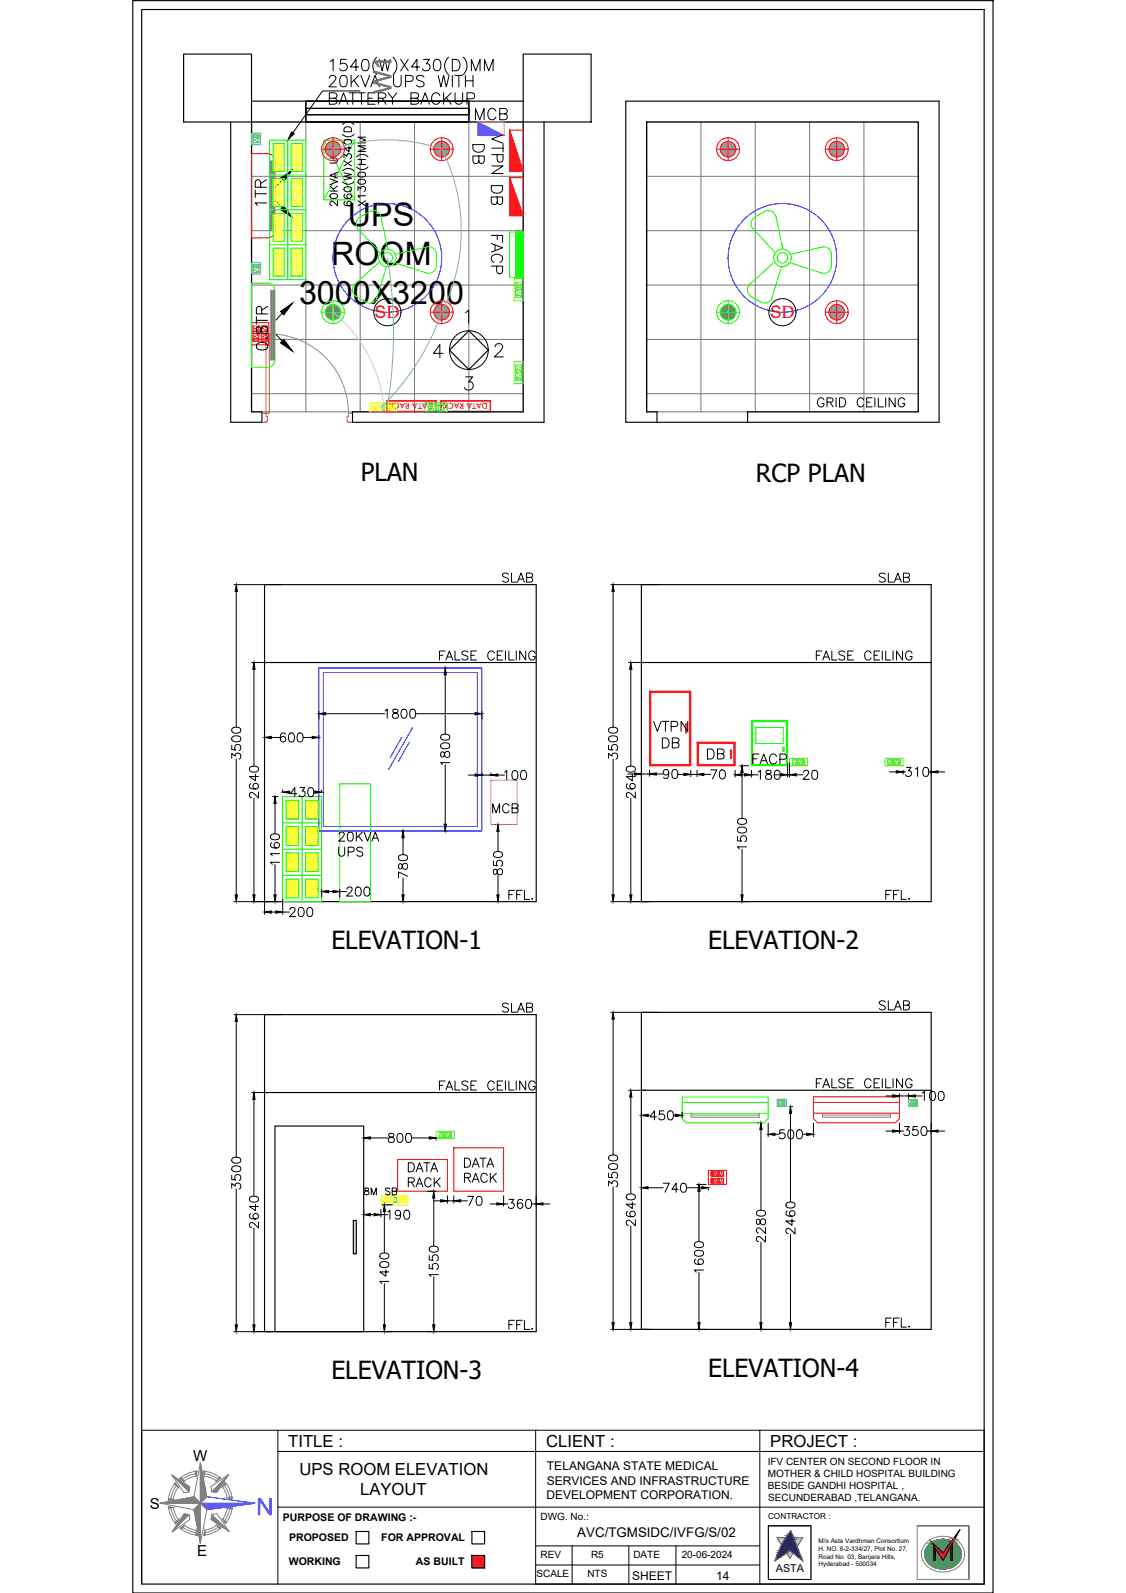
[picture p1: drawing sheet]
<svg xmlns="http://www.w3.org/2000/svg" width="297mm" height="420mm" viewBox="0 0 297 420" stroke-linecap="round" stroke-linejoin="round" font-family="sans-serif">
<defs><g id="words">
<g font-size="8.5">
<text x="91.8" y="59.6">UPS</text>
<text x="87.4" y="69.9">ROOM</text>
<text x="78.9" y="80.1">3000X3200</text>
</g>
<text font-size="6.7" fill="#767676" x="103.2" y="24.8" transform="rotate(-90 103.2 24.8)">W1</text>
<text font-size="6.6" fill="#ff0" x="71.3" y="55.4" transform="rotate(-90 71.3 55.4)">1TR</text>
<g font-size="6.6">
<text x="71.6" y="93.5" transform="rotate(-90 71.6 93.5)">0.8TR</text>
<text x="95.2" y="127">PLAN</text>
<text x="199.4" y="127.1">RCP PLAN</text>
<text x="87.4" y="250.4">ELEVATION-1</text>
<text x="186.8" y="250.4">ELEVATION-2</text>
<text x="87.4" y="363.8">ELEVATION-3</text>
<text x="186.8" y="363.2">ELEVATION-4</text>
</g>
<text font-size="6.3" fill="#00f" x="72.1" y="395.2" transform="rotate(-180 72.1 395.2)">N</text>
<g font-size="6.2">
<text x="85.4" y="24">20KVA UPS WITH</text>
<text x="85.7" y="28.6">BATTERY BACKUP</text>
<text x="124.2" y="32.8">MCB</text>
<text x="133.3" y="55" transform="rotate(-90 133.3 55)">DB</text>
<text x="133.3" y="73.4" transform="rotate(-90 133.3 73.4)">FACP</text>
<text x="185.6" y="201.4">DB</text>
<text x="197.2" y="202.8">FACP</text>
</g>
<g font-size="5.7">
<text x="214.5" y="108.7">GRID CEILING</text>
<text x="131.2" y="154.9">SLAB</text>
<text x="230.7" y="154.9">SLAB</text>
<text x="114.7" y="175.3">FALSE CEILING</text>
<text x="214.1" y="175.3">FALSE CEILING</text>
<text x="128.8" y="215.5">MCB</text>
<text x="133" y="238.5">FFL.</text>
<text x="232.5" y="238.5">FFL.</text>
<text x="131.2" y="268.1">SLAB</text>
<text x="230.7" y="267.8">SLAB</text>
<text x="214.1" y="288.2">FALSE CEILING</text>
<text x="232.5" y="351.4">FFL.</text>
</g>
<g font-size="5.3">
<text x="114.7" y="288.6">FALSE CEILING</text>
<text x="133" y="351.7">FFL.</text>
</g>
<text font-size="4.9" x="94.9" y="316.4">8M SB</text>
<g font-size="4.5" fill="#f00">
<text x="98.9" y="84">SD</text>
<text x="203.1" y="84">SD</text>
</g>
<g font-size="4.4">
<text x="76.1" y="381.6">TITLE :</text>
<text x="144.1" y="381.6">CLIENT :</text>
<text x="203.2" y="381.6">PROJECT :</text>
<text x="79" y="389.1">UPS ROOM ELEVATION</text>
<text x="95" y="394.4">LAYOUT</text>
</g>
<g font-size="4">
<text x="50.9" y="385.4">W</text>
<text x="39.5" y="398">S</text>
<text x="52" y="410.5">E</text>
</g>
<text font-size="3.5" x="152.3" y="405.5">AVC/TGMSIDC/IVFG/S/02</text>
<g font-size="3.2">
<text x="144.3" y="387.8">TELANGANA STATE MEDICAL</text>
<text x="144.1" y="395.4">DEVELOPMENT CORPORATION.</text>
<text x="144.2" y="391.6">SERVICES AND INFRASTRUCTURE</text>
<text x="166.8" y="416.6">SHEET</text>
<text x="189" y="416.6">14</text>
</g>
<g font-size="2.8">
<text x="74.6" y="401.1">PURPOSE OF DRAWING :-</text>
<text x="76.3" y="406.5">PROPOSED</text>
<text x="100.6" y="406.5">FOR APPROVAL</text>
<text x="76.2" y="412.6">WORKING</text>
<text x="109.7" y="412.6">AS BUILT</text>
<text x="204.7" y="414.6">ASTA</text>
</g>
<g font-size="2.6">
<text x="202.5" y="386.3">IFV CENTER ON SECOND FLOOR IN</text>
<text x="202.6" y="389.5">MOTHER &amp; CHILD HOSPITAL BUILDING</text>
<text x="202.6" y="392.7">BESIDE GANDHI HOSPITAL ,</text>
<text x="202.7" y="395.9">SECUNDERABAD ,TELANGANA.</text>
<text x="142.6" y="401">DWG. No.:</text>
<text x="142.6" y="410.9">REV</text>
<text x="155.9" y="410.9">R5</text>
<text x="167.1" y="410.9">DATE</text>
<text x="179.8" y="410.9">20-06-2024</text>
<text x="141.5" y="416">SCALE</text>
<text x="155" y="416">NTS</text>
</g>
<g font-size="2.5" fill="#f00">
<text x="114.3" y="106.3" transform="rotate(-180 114.3 106.3)">DATA RACK</text>
<text x="128.6" y="106.3" transform="rotate(-180 128.6 106.3)">DATA RACK</text>
</g>
<text font-size="2.2" x="202.6" y="400.6">CONTRACTOR :</text>
<g font-size="1.7">
<text x="216" y="407.1">M/s Asta Vardhman Consortium</text>
<text x="215.9" y="409.1">H. NO. 8-2-334/27, Plot No. 27,</text>
<text x="215.9" y="411.1">Road No. 03, Banjara Hills,</text>
<text x="215.9" y="413.1">Hyderabad - 500034</text>
</g>
</g></defs>
<!-- layer: ELE-4M UPS P.SB -->
<g fill="none" stroke="#767676" stroke-width=".26">
<path d="M66.4 32.2h71.6v76.4h-71.6zM80.7 32.2v76.4M95 32.2v76.4M109.4 32.2v76.4M123.7 32.2v76.4M170.6 32.2h71.6v76.4h-71.6zM184.9 32.2v76.4M199.2 32.2v76.4M213.6 32.2v76.4M227.9 32.2v76.4M66.4 46.5h71.6M170.6 46.5h71.6"/>
<path d="M66.4 60.8h71.6M66.4 75.2h71.6M170.6 60.8h71.6M170.6 75.2h71.6M66.4 89.5h71.6M170.6 89.5h71.6M66.4 103.8h71.6M170.6 103.8h71.6"/>
</g>
<!-- layer: TEXT -->
<path d="M77 34.8l.6 .4-1.7 1.8z" fill="#000" stroke="#000" stroke-width=".26"/>
<g fill="none" stroke="#000" stroke-width=".26">
<path d="M87.2 16.2l.7-.5v3M91.3 15.7h-1.4l-.1 1.2a1.06 1.06 0 0 1 1.6 0 1.06 1.06 0 0 1-.2 1.6 1.06 1.06 0 0 1-1.6-.4M94.6 17.7h-2.1l1.4-2v3M95.8 15.8a.98 .98 0 0 1 1.4 .4 2.5 2.5 0 0 1-.3 2.3 .98 .98 0 0 1-1.4-.4 2.46 2.46 0 0 1 .3-2.3zM99.4 15.1a3.1 3.1 0 0 0 0 4.6M100.1 15.7l.7 3 .7-3 .7 3 .8-3M103.7 15.1a3.1 3.1 0 0 1 0 4.6M105.7 15.7l2 3M107.7 15.7l-2 3M110.7 17.7h-2.1l1.4-2v3M111.7 15.7h1.6l-.9 1.1a.97 .97 0 0 1 1.1 1.1 .97 .97 0 0 1-1.4 .8l-.4-.2-.3-.4M114.7 15.8a.98 .98 0 0 1 1.5 .4 2.5 2.5 0 0 1-.3 2.3 .98 .98 0 0 1-1.5-.4 2.5 2.5 0 0 1 .3-2.3z"/>
<path d="M118.3 15.1a3.1 3.1 0 0 0 0 4.6M119.3 15.7h1a1.61 1.61 0 0 1 1.1 1.5 1.61 1.61 0 0 1-1.1 1.5h-1zM122.2 15.1a3.1 3.1 0 0 1 0 4.6M124.3 18.7v-3l1.2 3 1.1-3v3M127.8 18.7v-3l1.1 3 1.2-3v3M94.9 24h-9.8l-7.8 11"/>
</g>
<!-- layer: ELE- DBS -->
<g fill="none" stroke="#0f0" stroke-width=".26">
<path d="M71.1 37h4.8v36.7h-4.8zM72 37.9h3v7.3h-3zM75.9 37h4.8v36.7h-4.8zM76.8 37.9h2.9v7.3h-2.9zM85.4 37h8.2v15.7h-8.2zM85.4 37l8.2 15.7M93.6 37l-8.2 15.7M71.1 55.4h9.6M71.1 46.2h9.6M72 56.3h3v7.3h-3zM72 47.1h3v7.3h-3zM76.8 56.3h2.9v7.3h-2.9z"/>
<path d="M76.8 47.1h2.9v7.3h-2.9zM71.1 64.5h9.6M72 65.5h3v7.3h-3zM76.8 65.5h2.9v7.3h-2.9zM75.5 211.1h3.3v4.9h-3.3zM75.5 218h3.3v5h-3.3zM80.6 211.1h3.3v4.9h-3.3zM80.6 218h3.3v5h-3.3zM75.5 224.9h3.3v5h-3.3zM75.5 231.9h3.3v4.9h-3.3zM80.6 224.9h3.3v5h-3.3zM80.6 231.9h3.3v4.9h-3.3z"/>
</g>
<!-- layer: ELE. DB -->
<g fill="none" stroke="#000" stroke-width=".26">
<path d="M87.3 37.7a.75 .75 0 0 0-.3 .7 .75 .75 0 0 0 .5 .6l.3-.2 .4-.9 .5-.2a.88 .88 0 0 1 0 1.3M90.4 35.4a2.04 2.04 0 0 0 3 0M90.4 32.9a2.04 2.04 0 0 1 3 0M90.8 37l.8-.3a.86 .86 0 0 1 1.1 .8 1.15 1.15 0 0 1-2 0zM91 33.6l.5-.2 .9 .2 .3 .5v.7h-2v-.7zM92.1 38.5v1.5l-1.4-1h2M96.4 38.5h-2l2 .7-2 .8h2M96.4 36.2h-2l2 .7-2 .8h2M87 47.2l2 .7-2 .8M87 41.7h1.5a.67 .67 0 0 1 .5 .6 .67 .67 0 0 1-.5 .7h-1.5M87 50.4h2M87 49.1l1.4 1.3"/>
<path d="M87.1 51.3l.8-.2a.85 .85 0 0 1 1.1 .7 1.15 1.15 0 0 1-2 0zM88.1 40.9v-.8l-.4-.5a.52 .52 0 0 0-.7 .5v.8h2M88.4 45.8v.9M89 53v1.3l-.9-1-.7-.2-.4 .3v.4l.5 .4M89 45.5l-2 .7 2 .8M89 49.1l-1.1 .8M90.4 47.9a2.04 2.04 0 0 0 3 0M90.4 45.1a2.04 2.04 0 0 1 3 0M90.7 45.6l2 .4-2 .5 2 .5-2 .5M90.7 41.7v-1.1l.8 .6a.66 .66 0 0 1 1.1-.5 .66 .66 0 0 1-.3 1.2M90.7 42.4l2 1.4M90.8 49.5l.8-.2a.86 .86 0 0 1 1.1 .7 1.14 1.14 0 0 1-2 0z"/>
<path d="M91 53.1l-.2 .1a.65 .65 0 0 0 .3 1 1.16 1.16 0 0 0 1.6-.5 .62 .62 0 0 0-.5-.6 .62 .62 0 0 0-.7 .5 .62 .62 0 0 0 .6 .7M91 51.2l-.2 .1a.65 .65 0 0 0 .3 1 1.16 1.16 0 0 0 1.6-.5 .62 .62 0 0 0-.5-.6 .62 .62 0 0 0-.7 .5 .62 .62 0 0 0 .6 .7M92.7 42.4l-2 1.4M94.1 44a2.05 2.05 0 0 0 3 0M94.1 41.4a2.05 2.05 0 0 1 3 0M94.4 50.3v-1l.8 .5a.66 .66 0 0 1 1.1-.5 .66 .66 0 0 1-.3 1.2M94.4 53l2 1.3M94.4 43.4h2M94.4 42.1h2M94.5 47.6l.8-.3a.86 .86 0 0 1 1.1 .7 1.14 1.14 0 0 1-2 0zM94.5 45.7l.8-.3a.86 .86 0 0 1 1.1 .7 1.15 1.15 0 0 1-2 0zM95.4 42.1v1.3"/>
<path d="M96.4 51.6h-2l.4 .5M96.4 53l-2 1.3"/>
</g>
<!-- layer: DATA RACK -->
<path d="M101.9 105.7h13.2v2.9h-13.2zM102.1 105.8h12.8v2.7h-12.8zM116.3 105.7h13.1v2.9h-13.1zM116.4 105.8h12.9v2.7h-12.9z" fill="none" stroke="#f00" stroke-width=".26"/>
<!-- layer: WALL -->
<path d="M60.9 32.2v79.2h8.2v-2.8h-2.7M66.4 32.2v76.4v-76.4M66.4 32.2h71.6v76.4h-45v2.8h50.5v-79.2M66.4 26.7h71.6M165.1 26.7h82.6v84.7h-82.6zM170.6 32.2v76.4v-76.4h71.6v76.4h-45M170.6 108.6h2.7" fill="none" stroke="#000" stroke-width=".3"/>
<!-- layer: DOOR -->
<path d="M70.2 88.1v20.9h.8v-20.9M69.1 109h1.1v.8h.3v1.2l-.3 .4h-1.1zM70.5 111h.1M91.9 109h1.1v2.4h-1.1l-.3-.4v-1.2h.3z" fill="none" stroke="#b88a00" stroke-width=".26"/>
<path d="M71 88.1a20.9 20.9 0 0 1 20.9 21.7" fill="none" stroke="#5ca1b8" stroke-width=".26"/>
<!-- layer: Window -->
<path d="M80.7 28.6h43v1.7h-43zM80.7 26.7h43v5.5h-43z" fill="none" stroke="#000" stroke-width=".3"/>
<!-- layer: COL -->
<path d="M48.4 14.3h18v17.9h-18zM138 14.3h17.9v17.9h-17.9z" fill="none" stroke="#000" stroke-width=".3"/>
<!-- layer: M HVAC HIGH WALL UNIT -->
<path d="M66.4 74.7h4.2a1.88 1.88 0 0 1 1.9 1.9v18.4a1.88 1.88 0 0 1-1.9 1.9h-4.2z" fill="none" stroke="#0f0" stroke-width=".26"/>
<path d="M71.4 42.4v18.4M71.6 42.4v18.4M71.9 42.4v18.4M72.1 42.4v18.4M72.3 42.4v18.4M71.4 76.6v18.4M71.6 76.6v18.4M71.9 76.6v18.4M72.1 76.6v18.4M72.3 76.6v18.4" fill="none" stroke="#808080" stroke-width=".26"/>
<path d="M74 47l3.1-2.2-2.2 3.1zM74.9 54.4l2.2 3-3.1-2.1zM74.9 89.5l2.2 3.1-3.1-2.2zM74 82.1l3.1-2.1-2.2 3z" fill="#000" stroke="#000" stroke-width=".26"/>
<path d="M72.8 53l1.6 1.8M74.4 47.4l-1.6 1.9M72.8 88.1l1.6 1.9M74.4 82.6l-1.6 1.8" fill="none" stroke="#000" stroke-width=".26"/>
<path d="M66.4 40.5h4.2a1.87 1.87 0 0 1 1.9 1.9v18.4a1.89 1.89 0 0 1-1.9 1.9h-4.2z" fill="none" stroke="#f00" stroke-width=".26"/>
<!-- layer: ELE-6A AC SOCKET -->
<g fill="none" stroke="#00ceb6" stroke-width=".26">
<path d="M66.4 35.1h2.4v3h-2.4zM66.8 35.7h1.5v.5h-1.5zM66.8 36.3h1.5v1.4h-1.5zM66.9 35.7v.5h1.3v-.5M67.1 36.9l.2 .1-.2 .1zM67.8 37.3h.2l-.1 .2zM67.8 36.5l.2 .2zM68.1 35.7v.5M66.4 69.3h2.4v3h-2.4zM66.8 69.8h1.5v.5h-1.5zM66.8 70.4h1.5v1.4h-1.5zM66.9 69.8h1.3v.5h-1.3z"/>
<path d="M67.1 71l.2 .1-.2 .1zM67.8 71.4h.2l-.1 .2zM67.8 70.7l.2 .1zM68.1 69.8v.5M205 289.9h2.4v2h-2.4zM205.4 290.3h1.1v1.2h-1.1zM205.7 291.1h-.1h.1M205.9 290.5l.1 .2zM206.2 291.1h.1h-.1M206.6 290.3h.4v1.2h-.4zM206.6 290.4h.4v1l-.4-.1zM239.7 289.9h2.4v2h-2.4z"/>
<path d="M240.1 290.3h1v1.2h-1zM240.4 291.1h-.2h.2M240.6 290.7l.1-.2-.1 .2M240.8 291.1h.2h-.2M241.2 290.3h.4v1.2h-.4zM241.3 291.3h.3M241.3 290.4h.3"/>
</g>
<!-- layer: ELE.DB -->
<path d="M126.1 32.2l6.9 3.6h-6.9z" fill="#f0f" stroke="#f0f" stroke-width=".26"/>
<path d="M126.1 32.2h6.9v3.6h-6.9zM126.1 32.2l6.9 3.6" fill="none" stroke="#f0f" stroke-width=".26"/>
<g fill="#f00" stroke="#f00" stroke-width=".26">
<path d="M134.4 34.3l3.6 10.9h-3.6z"/>
<path d="M134.4 46.9l3.6 10h-3.6z"/>
</g>
<path d="M134.4 34.3h3.6v10.9h-3.6zM134.4 34.3l3.6 10.9M134.4 46.9h3.6v10h-3.6zM134.4 46.9l3.6 10" fill="none" stroke="#f00" stroke-width=".26"/>
<!-- layer: FA-FIRE ALARM CONTROL PANEL -->
<g fill="none" stroke="#0f0" stroke-width=".26">
<path d="M134.4 61.2h3.6v11.9h-3.6zM136.2 61.2l1.8 2-1.8-1.8M136.2 61.3l1.8 1.8M136.2 61.4l1.8 1.8-1.8-1.8M136.2 61.5l1.8 1.8-1.8-1.8M136.2 61.5l1.8 2-1.8-1.8M136.2 61.8l1.8 1.7M136.2 61.8l1.8 1.8M136.2 61.9l1.8 1.8-1.8-1.8M136.2 62l1.8 1.8-1.8-1.8M136.2 62l1.8 1.8M136.2 61.9l1.8 2.1-1.8-1.8"/>
<path d="M136.2 62.2l1.8 1.8M136.2 62.3l1.8 1.8M136.2 62.4l1.8 1.7M136.2 62.4l1.8 1.8-1.8-1.8M136.2 62.5l1.8 1.7M136.2 62.4l1.8 2.1-1.8-1.9 1.8 1.9-1.8-1.8 1.8 1.8M136.2 62.7l1.8 1.8M136.2 62.8l1.8 1.8M136.2 62.8l1.8 1.8-1.8-1.8M136.2 62.9l1.8 1.8-1.8-1.8M136.2 62.9l1.8 1.8M136.2 62.9l1.8 2"/>
<path d="M136.2 63.2l1.8 1.7M136.2 63.2l1.8 1.8M136.2 63.3l1.8 1.8M136.2 63.3l1.8 1.8-1.8-1.8M136.2 63.4l1.8 1.7M136.2 63.3l1.8 2-1.8-1.8M136.2 63.5l1.8 1.8M136.2 63.6l1.8 1.8zM136.2 63.6l1.8 1.8M136.2 63.7l1.8 1.8M136.2 63.8l1.8 1.7M136.2 63.8l1.8 1.8-1.8-1.8"/>
<path d="M136.2 63.8l1.8 1.8M136.2 63.8l1.8 2-1.8-1.9M136.2 64l1.8 1.8M136.2 64l1.8 1.9zM136.2 64.1l1.8 1.8M136.2 64.1l1.8 2M136.2 64.2l1.8 1.8-1.8-1.8M136.2 64.3l1.8 1.8-1.8-1.8M136.2 64.4l1.8 1.8M136.2 64.4l1.8 1.9zM136.2 64.5l1.8 1.8zM136.2 64.5l1.8 1.9"/>
<path d="M136.2 64.6l1.8 1.8M136.2 64.6l1.8 1.8-1.8-1.7M136.2 64.7l1.8 1.8-1.8-1.8M136.2 64.8l1.8 1.8-1.8-1.8M136.2 64.8l1.8 1.8M136.2 64.9l1.8 1.7M136.2 64.9l1.8 1.8zM136.2 64.9l1.8 1.9zM136.2 64.9l1.8 2M136.2 65.1l1.8 1.8M136.2 65.1l1.8 1.8-1.8-1.8M136.2 65.2l1.8 1.8-1.8-1.8"/>
<path d="M136.2 65.3l1.8 1.8-1.8-1.8M136.2 65.3l1.8 1.8M136.2 65.4l1.8 1.8M136.2 65.4l1.8 1.9M136.2 65.5l1.8 1.8-1.8-1.8M136.2 65.6l1.8 1.8-1.8-1.8M136.2 65.7l1.8 1.7-1.8-1.7M136.2 65.7l1.8 1.8-1.8-1.8M136.2 65.8l1.8 1.8-1.8-1.8M136.2 65.8l1.8 1.8M136.2 65.8l1.8 1.9M136.2 65.9l1.8 1.8"/>
<path d="M136.2 66l1.8 1.8-1.8-1.8M136.2 66.1l1.8 1.7-1.8-1.7M136.2 66.1l1.8 1.8-1.8-1.8M136.2 66.2l1.8 1.8-1.8-1.8M136.2 66.3l1.8 1.8-1.8-1.8M136.2 66.3l1.8 1.8M136.2 66.2l1.8 2M136.2 66.4l1.8 1.8M136.2 66.4l1.8 1.8-1.8-1.8M136.2 66.4l1.8 1.8-1.8-1.7M136.2 66.5l1.8 1.8-1.8-1.8M136.2 66.6l1.8 1.8-1.8-1.8"/>
<path d="M136.2 66.7l1.8 1.8-1.8-1.8M136.2 66.8l1.8 1.8-1.8-1.8M136.2 66.7l1.8 2M136.2 66.9l1.8 1.8-1.8-1.8M136.2 67l1.8 1.8-1.8-1.8M136.2 67.1l1.8 1.7-1.8-1.7M136.2 67.1l1.8 1.8-1.8-1.8M136.2 67.2l1.8 1.8-1.8-1.8M136.2 67.2l1.8 1.8-1.8-1.7M136.2 67.3l1.8 1.8-1.8-1.8M136.2 67.4l1.8 1.8-1.8-1.8M136.2 67.5l1.8 1.7-1.8-1.7"/>
<path d="M136.2 67.5l1.8 1.8-1.8-1.8M136.2 67.6l1.8 1.8-1.8-1.8M136.2 67.7l1.8 1.8-1.8-1.8M136.2 67.8l1.8 1.8-1.8-1.8M136.2 67.8l1.8 1.8-1.8-1.7M136.2 67.9l1.8 1.8-1.8-1.8M136.2 68l1.8 1.7-1.8-1.7M136.2 68l1.8 1.8-1.8-1.8M136.2 68.1l1.8 1.8-1.8-1.8M136.2 68.2l1.8 1.8-1.8-1.8M136.2 68.3l1.8 1.8-1.8-1.8M136.2 68.4l1.8 1.7-1.8-1.7"/>
<path d="M136.2 68.4l1.8 1.8-1.8-1.8M136.2 68.5l1.8 1.8-1.8-1.8M136.2 68.6l1.8 1.8-1.8-1.8M136.2 68.7l1.8 1.8-1.8-1.8M136.2 68.7l1.8 1.8-1.8-1.7M136.2 68.8l1.8 1.8-1.8-1.8M136.2 68.9l1.8 1.8-1.8-1.8M136.2 69l1.8 1.8-1.8-1.8M136.2 69.1l1.8 1.8-1.8-1.8M136.2 69.2l1.8 1.7-1.8-1.7M136.2 69.2l1.8 1.8-1.8-1.8M136.2 69.3l1.8 1.8-1.8-1.8"/>
<path d="M136.2 69.4l1.8 1.8-1.8-1.8M136.2 69.5l1.8 1.8-1.8-1.8M136.2 69.5l1.8 1.8-1.8-1.7M136.2 69.6l1.8 1.8-1.8-1.8M136.2 69.7l1.8 1.8-1.8-1.8M136.2 69.8l1.8 1.7-1.8-1.7M136.2 69.8l1.8 1.8-1.8-1.8M136.2 69.9l1.8 1.8-1.8-1.8M136.2 69.9l1.8 1.8-1.8-1.7M136.2 70l1.8 1.8-1.8-1.8M136.2 70.1l1.8 1.8-1.8-1.8M136.2 70.2l1.8 1.8-1.8-1.8"/>
<path d="M136.2 70.3l1.8 1.8-1.8-1.8M136.2 70.4l1.8 1.8-1.8-1.8M136.2 70.5l1.8 1.8-1.8-1.8M136.2 70.6l1.8 1.7-1.8-1.7M136.2 70.6l1.8 1.8-1.8-1.8M136.2 70.7l1.8 1.8-1.8-1.8M136.2 70.8l1.8 1.8-1.8-1.8M136.2 70.9l1.8 1.8-1.8-1.8M136.2 71l1.8 1.8-1.8-1.8M136.2 71.1l1.8 1.8-1.8-1.8M136.2 71.2l1.8 1.8-1.8-1.8M136.2 71.3l1.8 1.8-1.8-1.8"/>
<path d="M136.2 71.4l1.8 1.7-1.8-1.7M136.2 71.4l1.7 1.7-1.7-1.6M136.2 71.5l1.7 1.6-1.7-1.6M136.2 71.5l1.6 1.6-1.6-1.6M136.2 71.6l1.6 1.5-1.6-1.5M136.2 71.6l1.5 1.5-1.5-1.5M136.2 71.7l1.5 1.4-1.5-1.4M136.2 71.7l1.4 1.4-1.4-1.4M136.2 71.8l1.4 1.3-1.4-1.3M136.2 71.8l1.3 1.3-1.3-1.2M136.2 71.9l1.3 1.2-1.3-1.2M136.2 71.9l1.2 1.2-1.2-1.2"/>
<path d="M136.2 72l1.2 1.1-1.2-1.1M136.2 72l1.1 1.1-1.1-1.1M136.2 72.1l1.1 1-1.1-1M136.2 72.1l1 1-1-1M136.2 72.2l1 .9-1-.9M136.2 72.2l.9 .9-.9-.9M136.2 72.3l.9 .8-.9-.8M136.2 72.3l.8 .8-.8-.8M136.2 72.4l.8 .7-.8-.7M136.2 72.4l.7 .7-.7-.7M136.2 72.5l.7 .6-.7-.6M136.2 72.5l.6 .6-.6-.6"/>
<path d="M136.2 72.6l.6 .5-.6-.5M136.2 72.6l.5 .5-.5-.5M136.2 72.7l.5 .4-.5-.4M136.2 72.7l.4 .4-.4-.4M136.2 72.8l.4 .3-.4-.3M136.2 72.8l.3 .3-.3-.3M136.2 72.9l.3 .2-.3-.2M136.2 73l.2 .1-.2-.1M136.2 73l.1 .1-.1-.1M136.2 73.1h.1M136.2 61.4l1.8 1.9M136.2 61.9l1.8 1.8"/>
<path d="M136.2 62.2l1.8 1.9M136.2 62.3l1.8 1.9M136.2 62.7l1.8 1.9M136.2 63.5l1.8 1.9M136.2 63.6l1.8 1.9M136.2 63.7l1.8 1.9M136.2 64l1.8 1.9M136.2 64.7l1.8 1.8M136.2 64.7l1.8 1.9M136.2 64.8l1.8 1.9M136.2 65.1l1.8 1.9M136.2 65.2l1.8 1.9"/>
<path d="M136.2 65.3l1.8 1.9M136.2 65.6l1.8 1.9M136.2 65.7l1.8 1.8M136.2 66l1.8 1.8M136.2 66l1.8 1.9M136.2 66.1l1.8 1.9M136.2 66.4l1.8 1.9M136.2 66.5l1.8 1.9M136.2 66.6l1.8 1.9M136.2 66.9l1.8 1.8M136.2 67l1.8 1.8M136.2 67.1l1.8 1.8"/>
<path d="M136.2 67.2l1.8 1.8M136.2 67.3l1.8 1.8M136.2 67.4l1.8 1.8M136.2 67.4l1.8 1.9M136.2 67.5l1.8 1.9M136.2 67.6l1.8 1.9M136.2 67.7l1.8 1.8M136.2 67.8l1.8 1.8M136.2 67.8l1.8 1.9M136.2 67.9l1.8 1.9M136.2 68l1.8 1.9M136.2 68.1l1.8 1.8"/>
<path d="M136.2 68.2l1.8 1.8M136.2 68.3l1.8 1.7M136.2 68.3l1.8 1.9M136.2 68.4l1.8 1.8M136.2 68.5l1.8 1.8M136.2 68.6l1.8 1.8M136.2 68.6l1.8 1.9M136.2 68.7l1.8 1.8M136.2 68.8l1.8 1.8M136.2 68.8l1.8 1.9M136.2 68.9l1.8 1.9M136.2 69l1.8 1.9"/>
<path d="M136.2 69.1l1.8 1.9M136.2 69.2l1.8 1.8M136.2 69.2l1.8 1.9M136.2 69.3l1.8 1.9M136.2 69.4l1.8 1.8M136.2 69.5l1.8 1.9M136.2 69.6l1.8 1.8M136.2 69.7l1.8 1.8M136.2 69.8l1.8 1.8M136.2 69.9l1.8 1.8M136.2 70l1.8 1.8M136.2 70l1.8 1.9"/>
<path d="M136.2 70.1l1.8 1.9M136.2 70.2l1.8 1.8M136.2 70.2l1.8 1.9M136.2 70.3l1.8 1.8M136.2 70.4l1.8 1.8M136.2 70.4l1.8 1.9M136.2 70.5l1.8 1.9M136.2 70.6l1.8 1.9M136.2 70.7l1.8 1.8M136.2 70.7l1.8 1.9M136.2 70.8l1.8 1.9M136.2 70.9l1.8 1.9"/>
<path d="M136.2 71l1.8 1.8M136.2 71.1l1.8 1.8M136.2 71.2l1.8 1.8M136.2 71.3l1.8 1.8M136.2 71.4l1.8 1.7M136.2 71.5l1.7 1.6M136.2 71.5l1.6 1.6M136.2 71.6l1.5 1.5M136.2 71.7l1.5 1.4M136.2 71.7l1.4 1.4M136.2 71.8l1.3 1.3M136.2 71.9l1.3 1.2"/>
<path d="M136.2 72l1.2 1.1M136.2 72.1l1 1M136.2 72.2l1 .9M136.2 72.3l.9 .8M136.2 72.4l.8 .7M136.2 72.5l.7 .6M136.2 72.6l.6 .5M136.2 72.7l.5 .4M136.2 72.8l.4 .3M136.2 72.9l.3 .2M136.2 72.9l.2 .2M136.2 73l.2 .1"/>
<path d="M136.3 61.2l1.7 1.7zM136.3 73.1h.1M136.3 73.1l-.1-.1 .1 .1M136.4 73.1l-.2-.1 .2 .1M136.4 61.2l1.6 1.6M136.5 73.1l-.3-.2 .3 .2M136.5 61.2l1.5 1.6-1.5-1.6M136.5 61.2l1.5 1.5-1.5-1.5M136.5 73.1l-.3-.3 .3 .3M136.5 61.2l1.5 1.5M136.6 73.1l-.4-.3 .4 .3M136.6 61.2l1.4 1.4"/>
<path d="M136.6 73.1l-.4-.4 .5 .4M136.7 73.1l-.5-.4 .5 .4M136.7 61.2l1.3 1.3zM136.7 73.1l-.5-.5 .5 .5M136.8 73.1l-.6-.5 .6 .5M136.8 73.1l-.6-.6 .6 .6M136.9 73.1l-.7-.6 .7 .6M136.9 61.2l1.1 1.2M136.9 61.2l1.1 1.1M136.9 73.1l-.7-.7 .7 .7M136.9 61.2l1.1 1.1-1.1-1.1M137 73.1l-.8-.7 .8 .7"/>
<path d="M137 61.2l1 1-1-1M137 61.2l1 1M137 73.1l-.8-.8 .8 .8M137.1 73.1l-.9-.8 .9 .8M137.1 61.2l.9 1M137.1 61.2l.9 .9M137.1 73.1l-.9-.9 .9 .9M137.2 73.1l-1-.9 1 .9M137.2 61.2l.8 .8zM137.2 73.1l-1-1 1 1M137.3 73.1l-1.1-1 1.1 1M137.3 73.1l-1.1-1.1 1.1 1.1"/>
<path d="M137.3 61.2l.7 .8M137.4 61.2l.6 .6M137.4 73.1l-1.2-1.1 1.2 1.1M137.4 61.2l.6 .6-.6-.6M137.4 73.1l-1.2-1.2 1.2 1.2M137.4 61.2l.6 .6-.5-.6M137.5 61.2l.5 .6M137.5 73.1l-1.3-1.2 1.3 1.2M137.5 61.2l.5 .5-.5-.5M137.5 73.1l-1.3-1.3 1.3 1.3M137.5 61.2l.5 .5M137.6 73.1l-1.4-1.3 1.4 1.3"/>
<path d="M137.6 61.2l.4 .5zM137.6 73.1l-1.4-1.4 1.4 1.4M137.7 61.2l.3 .4zM137.7 73.1l-1.5-1.4 1.5 1.4M137.7 73.1l-1.5-1.5 1.5 1.5M137.8 61.2l.2 .3M137.8 73.1l-1.6-1.5 1.6 1.5M137.8 61.2l.2 .2-.2-.2M137.8 61.2l.2 .2M137.8 73.1l-1.6-1.6 1.6 1.6M137.9 73.1l-1.7-1.6 1.7 1.6M137.9 61.2l.1 .2-.1-.2"/>
<path d="M137.9 61.2l.1 .1-.1-.1M137.9 61.2l.1 .1M137.9 73.1l-1.7-1.7 1.7 1.7M137.9 61.2h.1M138 73.1l-1.8-1.7 1.8 1.7M138 61.2h.1M138 61.3h.1M138 61.3l-.1-.1 .1 .1M138 61.4l-.1-.2 .1 .2M138 61.4l-.2-.2 .2 .2M138 61.5l-.3-.3 .3 .3M138 61.7l-.5-.5 .5 .5"/>
<path d="M138 61.8l-.5-.6 .5 .6M138 61.8l-.6-.6 .6 .6M138 61.9l-.7-.7 .7 .7M138 62.2l-1-1 1 1M138 62.3l-1.1-1.1 1.1 1.1M138 62.6l-1.4-1.4 1.4 1.4M138 62.7l-1.5-1.5 1.5 1.5M138 62.8l-1.5-1.6 1.5 1.6M138 64.9l-1.8-1.8 1.8 1.8M138 65.1l-1.8-1.8 1.8 1.8M138 65.6l-1.8-1.8 1.8 1.8M138 66l-1.8-1.8 1.8 1.8"/>
<path d="M138 66.1l-1.8-1.8 1.8 1.8M138 66.4l-1.8-1.8 1.8 1.8M138 66.5l-1.8-1.8 1.8 1.8M138 66.6l-1.8-1.8 1.8 1.8M138 66.9l-1.8-1.8 1.8 1.8M138 67l-1.8-1.8 1.8 1.8M138 67l-1.8-1.7 1.8 1.7M138 67.1l-1.8-1.8 1.8 1.8M138 67.3l-1.8-1.8 1.8 1.8M138 67.4l-1.8-1.8 1.8 1.8M138 67.5l-1.8-1.8 1.8 1.8M138 67.6l-1.8-1.8 1.8 1.8"/>
<path d="M138 67.7l-1.8-1.7 1.8 1.8M138 67.8l-1.8-1.8 1.8 1.8M138 67.9l-1.8-1.8 1.8 1.8M138 68l-1.8-1.8 1.8 1.8M138 68l-1.8-1.7 1.8 1.8M138 68.2l-1.8-1.8 1.8 1.8M138 68.3l-1.8-1.8 1.8 1.8M138 68.4l-1.8-1.8 1.8 1.8M138 68.4l-1.8-1.7 1.8 1.7M138 68.5l-1.8-1.8 1.8 1.8M138 68.6l-1.8-1.8 1.8 1.8M138 68.6l-1.8-1.7 1.8 1.8"/>
<path d="M138 68.7l-1.8-1.8 1.8 1.8M138 68.8l-1.8-1.8 1.8 1.8M138 68.8l-1.8-1.7 1.8 1.7M138 68.9l-1.8-1.8 1.8 1.8M138 69l-1.8-1.8 1.8 1.8M138 69.1l-1.8-1.8 1.8 1.8M138 69.2l-1.8-1.8 1.8 1.8M138 69.3l-1.8-1.8 1.8 1.8M138 69.3l-1.8-1.7 1.8 1.7M138 69.4l-1.8-1.8 1.8 1.8M138 69.5l-1.8-1.8 1.8 1.8M138 69.5l-1.8-1.7 1.8 1.8"/>
<path d="M138 69.6l-1.8-1.8 1.8 1.8M138 69.7l-1.8-1.8 1.8 1.8M138 69.7l-1.8-1.7 1.8 1.7M138 69.8l-1.8-1.8 1.8 1.8M138 69.9l-1.8-1.8 1.8 1.8M138 69.9l-1.8-1.7 1.8 1.8M138 70l-1.8-1.8 1.8 1.8M138 70.1l-1.8-1.8 1.8 1.8M138 70.2l-1.8-1.8 1.8 1.8M138 70.3l-1.8-1.8 1.8 1.8M138 70.3l-1.8-1.7 1.8 1.8M138 70.4l-1.8-1.8 1.8 1.8"/>
<path d="M138 70.5l-1.8-1.8 1.8 1.8M138 70.6l-1.8-1.8 1.8 1.8M138 70.7l-1.8-1.8 1.8 1.8M138 70.7l-1.8-1.7 1.8 1.7M138 70.8l-1.8-1.8 1.8 1.8M138 70.9l-1.8-1.8 1.8 1.8M138 71l-1.8-1.8 1.8 1.8M138 71.1l-1.8-1.8 1.8 1.8M138 71.1l-1.8-1.7 1.8 1.7M138 71.2l-1.8-1.8 1.8 1.8M138 71.3l-1.8-1.8 1.8 1.8M138 71.3l-1.8-1.7 1.8 1.8"/>
<path d="M138 71.4l-1.8-1.8 1.8 1.8M138 71.5l-1.8-1.8 1.8 1.8M138 71.6l-1.8-1.8 1.8 1.8M138 71.7l-1.8-1.8 1.8 1.8M138 71.7l-1.8-1.7 1.8 1.7M138 71.8l-1.8-1.8 1.8 1.8M138 71.9l-1.8-1.8 1.8 1.8M138 72l-1.8-1.8 1.8 1.8M138 72.1l-1.8-1.8 1.8 1.8M138 72.2l-1.8-1.8 1.8 1.8M138 72.2l-1.8-1.7 1.8 1.8M138 72.3l-1.8-1.8 1.8 1.8"/>
<path d="M138 72.4l-1.8-1.8 1.8 1.8M138 72.5l-1.8-1.8 1.8 1.8M138 72.6l-1.8-1.8 1.8 1.8M138 72.6l-1.8-1.7 1.8 1.7M138 72.7l-1.8-1.8 1.8 1.8M138 72.8l-1.8-1.8 1.8 1.8M138 72.9l-1.8-1.8 1.8 1.8M138 73l-1.8-1.8 1.8 1.8M138 73l-1.8-1.7 1.8 1.7M138 73.1l-1.8-1.8 1.8 1.8"/>
</g>
<path d="M136.1 61.2l.3 11.9v-11.9zM136.1 61.2l.3 11.9h-.3z" fill="#0f0" stroke="#0f0" stroke-width=".26"/>
<!-- layer: ELE. 2N0S OF 6-16 UPS SOCKETS -->
<g fill="none" stroke="#6edd00" stroke-width=".26">
<path d="M135.6 73.5h2.4v5.9h-2.4zM136.1 74.4h1.5v1.4h-1.5zM136.1 75.9h1.5v.5h-1.5zM136.1 76.5h1.5v1.3h-1.5zM136.1 77.9h1.5v.6h-1.5zM136.2 76.3v-.4h1.2v.4M136.2 78h1.2v.4h-1.2zM136.3 75.9v.4M136.3 78v.4M136.4 75.3l.2 .2zM136.4 77.4l.2 .2zM136.5 74.6l.1 .1-.1 .1z"/>
<path d="M136.5 76.7l.1 .1-.1 .1zM137.1 77.1h.2zM137.1 75l.2 .1-.2-.1M135.6 95.4h2.4v5.8h-2.4zM136.1 96.3h1.5v1.3h-1.5zM136.1 97.7h1.5v.5h-1.5zM136.1 98.3h1.5v1.4h-1.5zM136.1 99.8h1.5v.5h-1.5zM136.2 97.7h1.2v.5h-1.2zM136.2 99.8h1.2v.5h-1.2zM136.3 97.7v.5M136.3 99.8v.5"/>
<path d="M136.4 97.2l.2 .2zM136.4 99.3l.2 .2zM136.5 96.5h.1l-.1 .2zM136.5 98.6h.1l-.1 .2zM137.1 96.9h.2zM137.1 99h.2zM112.1 106.2h5.9v2.4h-5.9zM113 106.7h.5v1.5h-.5zM113.1 106.8h.4v1.2h-.4zM113.1 106.9h.4M113.6 106.7h1.4v1.5h-1.4zM113.9 107.1h.2l-.2 .1z"/>
<path d="M114.3 107.7v.2zM114.6 107l.2 .2zM115.1 106.7h.5v1.5h-.5zM115.1 106.8h.5v1.2h-.5zM115.1 106.9h.5M115.7 106.7h1.4v1.5h-1.4zM115.9 107.1h.2l-.1 .1zM116.3 107.7l.1 .2zM116.8 107v.2l-.2-.1 .2-.1M208.3 200h4.7v2h-4.7zM210.7 200.4h1.1v1.2h-1.1zM210.9 201.2l.1 .1z"/>
<path d="M211.2 200.6v.2zM211.5 201.2v.2zM211.9 200.4h.4v1.2h-.4zM211.9 200.5h.4v1h-.4zM233.5 200h4.7v2h-4.7zM234.2 200.4h1.1v1.2h-1.1zM234.4 201.2l.1 .1zM234.7 200.6l.1 .2zM235 201.2v.2zM235.4 200.4h.4v1.2h-.4zM235.4 200.5h.4v1h-.4zM235.9 200.4h1.1v1.2h-1.1z"/>
<path d="M236.2 201.2h-.1h.1M236.4 200.6v.2zM236.7 201.2v.2zM237.1 200.4h.4v1.2h-.4zM237.1 200.5h.4M237.1 201.5h.4M115.1 298.4h4.7v1.9h-4.7zM115.8 298.7h1.1v1.3h-1.1zM116.1 299.6h-.1h.1M116.3 299l.1 .2zM116.6 299.6v.1zM117 298.7h.4v1.3h-.4z"/>
<path d="M117 298.9h.4M117 299.8h.4M117 299.9h.4M117.5 298.7h1.1v1.3h-1.1zM117.7 299.6l.1 .1zM118 299l.1 .2zM118.3 299.6v.1zM118.7 298.7h.4v1.3h-.4zM118.7 298.9h.4v1h-.4zM118.7 299.8h.4"/>
</g>
<!-- layer: ELE-6M RAW P.SB -->
<path d="M101 106.9h.6v1.3h-.6z" fill="none" stroke="#0f0" stroke-width=".26"/>
<!-- layer: ELE-4M RAW P.SB -->
<g fill="none" stroke="#ffbf00" stroke-width=".26">
<path d="M97.5 106.2h7.1v2.4h-7.1zM98 106.9h1.1v1.3h-1.1zM98.3 107.2l-.1 .2v-.2M98.5 107.7l.1 .2zM98.9 107.2v.2v-.2M99.3 106.9h.6v1.3h-.6zM100.1 106.9h.7v1.3h-.7zM101.8 106.9h.6v1.3h-.6zM102.7 106.9h1.4v1.3h-1.4zM103.3 107.4l.1 .1-.2-.1M103.4 107.6l-.1 .1M103.4 107.6v.2"/>
<path d="M103.6 107.4l-.1 .1M103.7 107.5h-.2M100.5 315.4h7.1v2.4h-7.1z"/>
<circle cx="103.4" cy="107.5" r=".04"/>
<circle cx="103.4" cy="107.5" r=".46"/>
</g>
<!-- layer: ELE-1200MM CEILINGFAN -->
<g fill="none" stroke="#0f0" stroke-width=".26">
<path d="M100.1 69.1l-6.5 5.8a2.01 2.01 0 0 0 .3 3.3l2.6 1.5a2.01 2.01 0 0 0 2.9-1.2l2.6-8.2M102.3 65.7l-1.8-8.6a2.01 2.01 0 0 0-3-1.3l-2.6 1.5a2.01 2.01 0 0 0-.4 3.1l5.8 6.3M112.7 65.1l-8.4 2M112.7 65.1a2.01 2.01 0 0 1 2.4 2v3a2 2 0 0 1-2.6 1.9l-8.4-2.7M204.3 69.1l-6.5 5.8a2.01 2.01 0 0 0 .4 3.3l2.5 1.5a2.01 2.01 0 0 0 2.9-1.2l2.6-8.2M206.5 65.7l-1.8-8.6a2.01 2.01 0 0 0-3-1.3l-2.5 1.5a2.01 2.01 0 0 0-.5 3.1l5.8 6.3M208.3 69.3l8.4 2.7a2.01 2.01 0 0 0 2.6-1.9M208.5 67.1l8.4-2a2.01 2.01 0 0 1 2.4 2v3"/>
<circle cx="102.2" cy="68" r="1.37"/>
<circle cx="102.2" cy="68" r="2.31"/>
<circle cx="206.4" cy="68" r="1.37"/>
<circle cx="206.4" cy="68" r="2.31"/>
</g>
<g fill="none" stroke="#00f" stroke-width=".26">
<circle cx="102.2" cy="68" r="14.3"/>
<circle cx="206.4" cy="68" r="14.3"/>
</g>
<!-- layer: ELE-12W LED -->
<g fill="none" stroke="#f00" stroke-width=".26">
<path d="M84.8 39.3h6.1M87.9 36.3v6.1M113.5 39.3h6M116.5 36.3v6.1M189.1 39.3h6M192.1 36.3v6.1M217.7 39.3h6.1M220.7 36.3v6.1M116.5 79.3v6.1M220.7 79.3v6.1M113.5 82.3h6M217.7 82.3h6.1"/>
<circle cx="87.9" cy="39.3" r="2.05"/>
<circle cx="87.9" cy="39.3" r="3"/>
<circle cx="116.5" cy="39.3" r="2.05"/>
<circle cx="116.5" cy="39.3" r="3"/>
<circle cx="192.1" cy="39.3" r="2.05"/>
<circle cx="192.1" cy="39.3" r="3"/>
<circle cx="220.7" cy="39.3" r="2.05"/>
<circle cx="220.7" cy="39.3" r="3"/>
<circle cx="116.5" cy="82.3" r="2.05"/>
<circle cx="116.5" cy="82.3" r="3"/>
<circle cx="220.7" cy="82.3" r="2.05"/>
<circle cx="220.7" cy="82.3" r="3"/>
</g>
<g fill="none" stroke="#989898" stroke-width=".26">
<path d="M85.8 39.3l2.1 2.1M85.8 39.4l2 2M85.8 39.5l1.9 1.9M85.8 39.2l2.2 2.2M85.8 39.6l1.8 1.8M85.8 39.1l2.3 2.3M85.8 39l2.4 2.4M85.8 39.7l1.7 1.7M85.9 38.9l2.4 2.4M85.9 39.9l1.4 1.4M85.9 38.8l2.5 2.5M85.9 38.7l2.6 2.6"/>
<path d="M85.9 38.6l2.7 2.7M86 38.6l2.6 2.6M86 38.5l2.7 2.7M86 38.4l2.8 2.8M86.1 38.4l2.7 2.7M86.1 38.3l2.8 2.8M86.1 38.2l2.9 2.9M86.2 38.2l2.8 2.8M86.2 38.1l2.9 2.9M86.3 38l2.9 2.9M86.4 37.9l2.9 2.9M86.6 37.7l2.9 2.9"/>
<path d="M86.7 37.7l2.8 2.8M86.7 37.6l2.9 2.9M86.8 37.6l2.8 2.8M86.9 37.5l2.8 2.8M87 37.5l2.7 2.7M87.1 37.4l2.7 2.7M87.2 37.4l2.6 2.6M87.2 37.4l2.6 2.5M87.3 37.4l2.5 2.5M87.4 37.3l2.5 2.5M87.5 37.3l2.4 2.4M87.6 37.3l2.3 2.3"/>
<path d="M87.7 37.3l2.2 2.2M87.8 37.3l2.1 2.1M87.9 37.3l2 2M88 37.3l1.9 1.9M88.1 37.3l1.8 1.8M88.3 37.3l1.6 1.6M88.4 37.4l1.4 1.4M88.6 37.4l1.2 1.2M88.8 37.5l.9 .9M89.1 37.7l.4 .4M114.5 39.3l2.1 2.1M114.5 39.4l2 2"/>
<path d="M114.5 39.2l2.2 2.2M114.5 39.5l1.9 1.9M114.5 39.1l2.3 2.3M114.5 39.6l1.8 1.8M114.5 39l2.4 2.4M114.5 39.7l1.6 1.7M114.5 38.9l2.5 2.4M114.5 38.8l2.6 2.5M114.5 39.9l1.5 1.4M114.6 38.7l2.5 2.6M114.6 38.6l2.6 2.7M114.6 38.6l2.7 2.6"/>
<path d="M114.7 38.5l2.7 2.7M114.7 38.4l2.7 2.8M114.7 38.4l2.8 2.7M114.8 38.3l2.8 2.8M114.8 38.2l2.8 2.9M114.9 38.2l2.8 2.8M114.9 38.1l2.9 2.9M115 38l2.8 2.9M115 38l2.9 2.9M115.1 37.9l2.8 2.9M115.1 37.9l2.9 2.9M115.2 37.8l2.9 2.9"/>
<path d="M115.2 37.8l2.9 2.8M115.3 37.7l2.8 2.9M115.3 37.7l2.9 2.8M115.5 37.6l2.8 2.8-2.9-2.8M115.5 37.5l2.8 2.8M115.6 37.5l2.8 2.8M115.7 37.5l2.7 2.7M115.8 37.4l2.6 2.7M115.8 37.4l2.6 2.6M115.9 37.4l2.6 2.5M116 37.4l2.5 2.5M116.1 37.3l2.4 2.5"/>
<path d="M116.2 37.3l2.3 2.4M116.3 37.3l2.2 2.3M116.4 37.3l2.2 2.2M116.5 37.3l2.1 2.1M116.6 37.3l2 2M116.7 37.3l1.9 1.9M116.8 37.3l1.7 1.8M116.9 37.3l1.6 1.6M117.1 37.4l1.4 1.4M117.3 37.4l1.1 1.2M117.4 37.5l.9 .9M117.7 37.7l.5 .4"/>
<path d="M190 39.3l2.1 2.1M190 39.4l2 2M190 39.5l1.9 1.9M190 39.2l2.2 2.2M190 39.6l1.8 1.8M190 39.1l2.3 2.3M190.1 39l2.3 2.4M190.1 39.7l1.6 1.7M190.1 38.9l2.4 2.4M190.1 39.9l1.4 1.4M190.1 38.8l2.5 2.5M190.1 38.7l2.6 2.6"/>
<path d="M190.2 38.6l2.6 2.7M190.2 38.6l2.6 2.6M190.2 38.5l2.7 2.7M190.2 38.4l2.8 2.8M190.3 38.4l2.8 2.7M190.3 38.3l2.8 2.8M190.5 38.1l2.8 2.9M190.5 38l2.9 2.9M190.6 38l2.8 2.9M190.6 37.9l2.9 2.9M190.7 37.9l2.9 2.9M190.7 37.8l2.9 2.9"/>
<path d="M190.8 37.8l2.9 2.8M190.8 37.7l2.9 2.9M190.9 37.7l2.8 2.8M191 37.6l2.8 2.9M191 37.6l2.8 2.8M191.1 37.5l2.8 2.8M191.2 37.5l2.7 2.8M191.2 37.5l2.7 2.7M191.3 37.4l2.7 2.7M191.4 37.4l2.6 2.6M191.5 37.4l2.5 2.5M191.6 37.4l2.5 2.5"/>
<path d="M191.6 37.3l2.5 2.5M191.7 37.3l2.4 2.4M191.8 37.3l2.3 2.3M191.9 37.3l2.2 2.2M192 37.3l2.1 2.1M192.1 37.3l2 2M192.2 37.3l1.9 1.9M192.4 37.3l1.7 1.8M192.5 37.3l1.6 1.6M192.6 37.4l1.4 1.4M192.8 37.4l1.2 1.2M193 37.5l.9 .9"/>
<path d="M193.3 37.7l.4 .4M218.7 39.3l2.1 2.1M218.7 39.4l2 2M218.7 39.2l2.2 2.2M218.7 39.5l1.9 1.9M218.7 39.1l2.3 2.3M218.7 39.6l1.8 1.8M218.7 39l2.4 2.4M218.7 39.7l1.7 1.7M218.7 38.9l2.5 2.4M218.8 38.8l2.5 2.5M218.8 39.9l1.4 1.4"/>
<path d="M218.8 38.7l2.6 2.6M218.8 38.6l2.6 2.7M218.8 38.6l2.7 2.6M218.9 38.5l2.7 2.7M218.9 38.4l2.8 2.8M219 38.4l2.7 2.7M219 38.3l2.8 2.8M219 38.2l2.9 2.9M219.1 38.2l2.8 2.8M219.1 38.1l2.9 2.9M219.2 38l2.9 2.9M219.3 37.9l2.9 2.9"/>
<path d="M219.4 37.8l2.9 2.9M219.4 37.8l2.9 2.8M219.5 37.7l2.9 2.9M219.6 37.7l2.8 2.8M219.6 37.6l2.9 2.9M219.7 37.6l2.8 2.8M219.8 37.5l2.7 2.8M219.8 37.5l2.8 2.8M219.9 37.5l2.7 2.7M220 37.4l2.6 2.7M220.1 37.4l2.6 2.6M220.1 37.4l2.6 2.5"/>
<path d="M220.2 37.4l2.5 2.5M220.3 37.3l2.4 2.5M220.4 37.3l2.4 2.4M220.5 37.3l2.3 2.3M220.6 37.3l2.2 2.2M220.7 37.3l2.1 2.1M220.8 37.3l2 2M220.9 37.3l1.9 1.9M221 37.3l1.8 1.8M221.2 37.3l1.5 1.6M221.3 37.4l1.4 1.4M221.5 37.4l1.1 1.2"/>
<path d="M221.7 37.5l.9 .9M221.9 37.7l.5 .4M85.9 40l1.3 1.3M86 40.2l1 1M86.1 40.5l.6 .6M89.4 40.6l-2.8-2.8 2.8 2.9M114.6 40l1.2 1.3M114.7 40.2l1 1M114.8 40.5l.6 .6M190.1 40l1.3 1.3M190.2 40.2l1 1M190.3 40.5l.7 .6"/>
<path d="M193.3 41l-2.9-2.8 2.8 2.9M218.8 40l1.3 1.3M218.9 40.2l1 1M219 40.5l.6 .6M114.5 82.3l2.1 2.1M114.5 82.4l2 2M114.5 82.2l2.2 2.2M114.5 82.5l1.9 1.9M114.5 82.1l2.3 2.3M114.5 82.6l1.8 1.8M114.5 82l2.4 2.4M114.5 82.7l1.6 1.7"/>
<path d="M114.5 81.9l2.5 2.4M114.5 81.8l2.6 2.5M114.5 82.9l1.5 1.4M114.6 81.7l2.5 2.6M114.6 83l1.2 1.3M114.6 81.6l2.6 2.7M114.6 81.6l2.7 2.6M114.7 81.5l2.7 2.7M114.7 83.2l1 1M114.7 81.4l2.7 2.8M114.7 81.4l2.8 2.7M114.8 81.3l2.8 2.8"/>
<path d="M114.8 83.5l.6 .6M114.8 81.2l2.8 2.9M114.9 81.2l2.8 2.8M114.9 81.1l2.9 2.9M115 81l2.8 2.9M115 81l2.9 2.9M115.1 80.9l2.8 2.9M115.1 80.9l2.9 2.9M115.2 80.8l2.9 2.9M115.3 80.7l2.8 2.9M115.3 80.7l2.9 2.8M115.4 80.6l2.8 2.9"/>
<path d="M115.5 80.6l2.8 2.8M115.5 80.6l2.8 2.7M115.6 80.5l2.8 2.8M115.7 80.5l2.7 2.7M115.8 80.4l2.6 2.7M115.8 80.4l2.6 2.6M115.9 80.4l2.6 2.6M116 80.4l2.5 2.5M116.1 80.3l2.4 2.5M116.2 80.3l2.3 2.4M116.3 80.3l2.2 2.3M116.4 80.3l2.2 2.2"/>
<path d="M116.5 80.3l2.1 2.1M116.6 80.3l2 2M116.7 80.3l1.9 1.9M116.8 80.3l1.7 1.8M116.9 80.3l1.6 1.6M117.1 80.4l1.4 1.4M117.3 80.4l1.1 1.2M117.4 80.5l.9 .9M117.7 80.7l.5 .4M218.7 82.3l2.1 2.1M218.7 82.4l2 2M218.7 82.2l2.2 2.2"/>
<path d="M218.7 82.5l1.9 1.9M218.7 82.1l2.3 2.3M218.7 82.6l1.8 1.8M218.7 82l2.4 2.4M218.7 82.7l1.7 1.7M218.7 81.9l2.5 2.4M218.8 81.8l2.5 2.5M218.8 82.9l1.4 1.4M218.8 81.7l2.6 2.6M218.8 83l1.3 1.3M218.8 81.6l2.6 2.7M218.8 81.6l2.7 2.6"/>
<path d="M218.9 81.5l2.7 2.7M218.9 83.2l1 1M218.9 81.4l2.8 2.8M219 81.4l2.7 2.7M219 81.3l2.8 2.8M219 83.5l.6 .6M219 81.2l2.9 2.9M219.1 81.2l2.8 2.8M219.1 81.1l2.9 2.9M219.2 81l2.9 2.9M219.3 80.9l2.9 2.9M219.4 80.8l2.9 2.9"/>
<path d="M219.6 80.7l2.8 2.8-2.9-2.8M219.6 80.6l2.9 2.9M219.7 80.6l2.8 2.8M219.8 80.6l2.7 2.7M219.8 80.5l2.8 2.8M219.9 80.5l2.7 2.7M220 80.4l2.6 2.7M220.1 80.4l2.6 2.6M220.2 80.4l2.5 2.5M220.3 80.3l2.4 2.5M220.4 80.3l2.4 2.4M220.5 80.3l2.3 2.3"/>
<path d="M220.6 80.3l2.2 2.2M220.7 80.3l2.1 2.1M220.8 80.3l2 2M220.9 80.3l1.9 1.9M221 80.3l1.8 1.8M221.2 80.3l1.5 1.6M221.3 80.4l1.4 1.4M221.5 80.4l1.1 1.2M221.7 80.5l.9 .9M221.9 80.7l.5 .4"/>
</g>
<!-- layer: FA-BELOW SMOKE DERECTOR -->
<g fill="none" stroke="#000" stroke-width=".26">
<circle cx="102.2" cy="82.3" r="3.6"/>
<circle cx="206.4" cy="82.3" r="3.6"/>
</g>
<!-- layer: ELE-12W UPS LIGHT -->
<g fill="none" stroke="#0f0" stroke-width=".26">
<path d="M87.9 79.3v6.1M192.1 79.3v6.1M84.8 82.3h6.1M189.1 82.3h6"/>
<circle cx="87.9" cy="82.3" r="2.05"/>
<circle cx="87.9" cy="82.3" r="3"/>
<circle cx="192.1" cy="82.3" r="2.05"/>
<circle cx="192.1" cy="82.3" r="3"/>
</g>
<g fill="none" stroke="#808080" stroke-width=".26">
<path d="M85.8 82.3l2.1 2.1M85.8 82.4l2 2M85.8 82.5l1.9 1.9M85.8 82.2l2.2 2.2M85.8 82.6l1.8 1.8M85.8 82.1l2.3 2.3M85.8 82l2.4 2.4M85.8 82.7l1.7 1.7M85.9 81.9l2.4 2.4M85.9 82.9l1.4 1.4M85.9 81.8l2.5 2.5M85.9 81.7l2.6 2.6"/>
<path d="M85.9 83l1.3 1.3M85.9 81.6l2.7 2.7M86 81.6l2.6 2.6M86 81.5l2.7 2.7M86 83.2l1 1M86 81.4l2.8 2.8M86.1 81.4l2.7 2.7M86.1 81.3l2.8 2.8M86.1 83.5l.6 .6M86.1 81.2l2.9 2.9M86.2 81.2l2.8 2.8M86.2 81.1l2.9 2.9"/>
<path d="M86.3 81l2.9 2.9M86.4 80.9l2.9 2.9M86.7 80.7l2.8 2.8-2.9-2.8M86.7 80.6l2.9 2.9M86.8 80.6l2.8 2.8M86.9 80.6l2.8 2.7M86.9 80.5l2.8 2.8M87 80.5l2.7 2.7M87.1 80.4l2.7 2.7M87.2 80.4l2.6 2.6M87.3 80.4l2.5 2.5M87.4 80.3l2.5 2.5"/>
<path d="M87.5 80.3l2.4 2.4M87.6 80.3l2.3 2.3M87.7 80.3l2.2 2.2M87.8 80.3l2.1 2.1M87.9 80.3l2 2M88 80.3l1.9 1.9M88.1 80.3l1.8 1.8M88.3 80.3l1.6 1.6M88.4 80.4l1.4 1.4M88.6 80.4l1.2 1.2M88.8 80.5l.9 .9M89.1 80.7l.4 .4"/>
<path d="M89.4 83.7l-2.8-2.9 2.8 2.9M190 82.3l2.1 2.1M190 82.4l2 2M190 82.5l1.9 1.9M190 82.2l2.2 2.2M190 82.6l1.8 1.8M190 82.1l2.3 2.3M190.1 82l2.3 2.4M190.1 82.7l1.6 1.7M190.1 81.9l2.4 2.4M190.1 82.9l1.4 1.4M190.1 81.8l2.5 2.5"/>
<path d="M190.1 81.7l2.6 2.6M190.1 83l1.3 1.3M190.2 81.6l2.6 2.7M190.2 81.6l2.6 2.6M190.2 81.5l2.7 2.7M190.2 83.2l1 1M190.2 81.4l2.8 2.8M190.3 81.4l2.8 2.7M190.3 81.3l2.8 2.8M190.3 83.5l.7 .6M190.4 81.2l2.8 2.9M190.4 81.2l2.9 2.8"/>
<path d="M190.5 81.1l2.8 2.9M190.5 81l2.9 2.9M190.6 81l2.8 2.9M190.6 80.9l2.9 2.9M190.7 80.9l2.9 2.9M190.7 80.8l2.9 2.9M190.8 80.8l2.9 2.9M190.8 80.7l2.9 2.9M190.9 80.7l2.8 2.8M191 80.6l2.8 2.9M191 80.6l2.8 2.8M191.1 80.6l2.8 2.7"/>
<path d="M191.2 80.5l2.7 2.8M191.2 80.5l2.7 2.7M191.3 80.4l2.7 2.7M191.4 80.4l2.6 2.6M191.5 80.4l2.5 2.6M191.6 80.4l2.5 2.5M191.6 80.3l2.5 2.5M191.7 80.3l2.4 2.4M191.8 80.3l2.3 2.3M191.9 80.3l2.2 2.2M192 80.3l2.1 2.1M192.1 80.3l2 2"/>
<path d="M192.2 80.3l1.9 1.9M192.4 80.3l1.7 1.8M192.5 80.3l1.6 1.6M192.6 80.4l1.4 1.4M192.8 80.4l1.2 1.2M193 80.5l.9 .9M193.3 80.7l.4 .4"/>
</g>
<!-- layer: MEP_HVAC_TEXT -->
<g fill="none" stroke="#000" stroke-width=".26">
<path d="M124.7 38.1h3v1a1.59 1.59 0 0 1-1.5 1.1 1.59 1.59 0 0 1-1.5-1.1zM129.7 39.1h3M132.7 35.5l-3 1.2 3 1.1M132.7 38.1v2M126.3 41.1l.2 1.7a.69 .69 0 0 0 1.1 0l.1-1.7h-3v1.3a.78 .78 0 0 0 .8 .8 .78 .78 0 0 0 .8-.8M129.7 40.8h3v1.3a.78 .78 0 0 1-.8 .7 .78 .78 0 0 1-.8-.7v-1.3M129.7 43.8h3l-3 2h3M73.3 377.2v40.6M200.4 377.2v40.6M73.3 382.8h186.3M73.3 397.5h68M141.3 397.5h118.3"/>
<path d="M141.3 407.7h59.1M141.3 412.8h59.1M150.9 407.7v10.1M165.9 407.7v10.1M178.3 407.7v10.1"/>
</g>
<!-- layer: ELE-LIGHTING WIRING -->
<path d="M87.9 82.4a36.6 36.6 0 0 1 13.4 25.1" fill="none" stroke="#debad0" stroke-width=".26"/>
<path d="M87.9 39.3a42.9 42.9 0 0 1 28.6 0 47.3 47.3 0 0 1 0 43 64.5 64.5 0 0 1-16 25.2M102.2 68a118.4 118.4 0 0 1-.1 39.5" fill="none" stroke="#63d7b6" stroke-width=".26"/>
<!-- layer: ELE- DBS -->
<g fill="none" stroke="#ff0" stroke-width=".26">
<path d="M72 38.5h.1M72 39.1h.1M72 39.8h.1M72.3 37.9v.4M72.8 38.5h-.5v.4M72.8 39.1h-.5v.5M72.8 39.8h-.5v.4M73 37.9v.4M73.4 38.5h-.4v.4M73.4 39.1h-.4v.5M73.4 39.8h-.4v.4M73.6 37.9v.4"/>
<path d="M74.1 38.5h-.5v.4M74.1 39.1h-.5v.5M74.1 39.8h-.5v.4M74.3 37.9v.4M74.7 38.5h-.4v.4M74.7 39.1h-.4v.5M74.7 39.8h-.4v.4M74.9 37.9v.4M75 38.5l-.1 .4M75 39.1l-.1 .5M75 39.8l-.1 .4M76.9 37.9v.4"/>
<path d="M77.4 38.5h-.5v.4M77.4 39.1h-.5v.5M77.4 39.8h-.5v.4M77.5 37.9v.4M78 38.5h-.5v.4M78 39.1h-.5v.5M78 39.8h-.5v.4M78.2 37.9v.4M78.7 38.5h-.5v.4M78.7 39.1h-.5v.5M78.7 39.8h-.5v.4M78.9 37.9v.4"/>
<path d="M79.3 38.5h-.4v.4M79.3 39.1h-.4v.5M79.3 39.8h-.4v.4M79.5 37.9v.4M79.7 38.5h-.2v.4M79.7 39.1h-.2v.5M79.7 39.8h-.2v.4M72 40.4h.1M72 41.1h.1M72 41.7h.1M72 42.4h.1M72 43h.1"/>
<path d="M72 43.7h.1M72 58.1h.1M72 58.8h.1M72 59.5h.1M72.3 57.5v.5M72.8 40.4h-.5v.5M72.8 41.1h-.5v.5M72.8 41.7h-.5v.5M72.8 42.4h-.5v.5M72.8 43h-.5v.5M72.8 43.7h-.5v.5M72.8 58.1h-.5v.5"/>
<path d="M72.8 58.8h-.5v.5M72.8 59.5h-.5v.4M73 57.5v.5M73.4 40.4h-.4v.5M73.4 41.1h-.4v.5M73.4 41.7h-.4v.5M73.4 42.4h-.4v.5M73.4 43h-.4v.5M73.4 43.7h-.4v.5M73.4 58.1h-.4v.5M73.4 58.8h-.4v.5M73.4 59.5h-.4v.4"/>
<path d="M73.6 47.1v.4M73.6 56.3v.4M74.1 40.4h-.5v.5M74.1 41.1h-.5v.5M74.1 41.7h-.5v.5M74.1 42.4h-.5v.5M74.1 43h-.5v.5M74.1 43.7h-.5v.5M74.1 44.4h-.5v.4M74.1 45h-.5v.2M74.1 47.6h-.5v.5M74.1 48.3h-.5v.5"/>
<path d="M74.1 49h-.5v.4M74.1 49.6h-.5v.5M74.1 50.3h-.5v.4M74.1 50.9h-.5v.5M74.1 51.6h-.5v.5M74.1 52.2h-.5v.5M74.1 52.9h-.5v.5M74.1 53.5h-.5v.5M74.1 54.2h-.5v.2M74.1 56.8h-.5v.5M74.1 57.5h-.5v.5M74.1 58.1h-.5v.5"/>
<path d="M74.1 58.8h-.5v.5M74.1 59.5h-.5v.4M74.3 47.1v.4M74.3 56.3v.4M74.7 40.4h-.4v.5M74.7 41.1h-.4v.5M74.7 41.7h-.4v.5M74.7 42.4h-.4v.5M74.7 43h-.4v.5M74.7 43.7h-.4v.5M74.7 44.4h-.4v.4M74.7 45h-.4v.2"/>
<path d="M74.7 47.6h-.4v.5M74.7 48.3h-.4v.5M74.7 49h-.4v.4M74.7 49.6h-.4v.5M74.7 50.3h-.4v.4M74.7 50.9h-.4v.5M74.7 51.6h-.4v.5M74.7 52.2h-.4v.5M74.7 52.9h-.4v.5M74.7 53.5h-.4v.5M74.7 54.2h-.4v.2M74.7 56.8h-.4v.5"/>
<path d="M74.7 57.5h-.4v.5M74.7 58.1h-.4v.5M74.7 58.8h-.4v.5M74.7 59.5h-.4v.4M74.9 47.1v.4M74.9 56.3v.4M75 40.4l-.1 .5M75 41.1l-.1 .5M75 41.7l-.1 .5M75 42.4l-.1 .5M75 43l-.1 .5M75 43.7l-.1 .5"/>
<path d="M75 44.4l-.1 .4M75 45l-.1 .2M75 47.6l-.1 .5M75 48.3l-.1 .5M75 49l-.1 .4M75 49.6l-.1 .5M75 50.3l-.1 .4M75 50.9l-.1 .5M75 51.6l-.1 .5M75 52.2l-.1 .5M75 52.9l-.1 .5M75 53.5l-.1 .5"/>
<path d="M75 54.2l-.1 .2M75 56.8l-.1 .5M75 57.5l-.1 .5M75 58.1l-.1 .5M75 58.8l-.1 .5M75 59.5l-.1 .4M76.9 47.1v.4M76.9 56.3v.4M77.4 40.4h-.5v.5M77.4 41.1h-.5v.5M77.4 41.7h-.5v.5M77.4 42.4h-.5v.5"/>
<path d="M77.4 43h-.5v.5M77.4 43.7h-.5v.5M77.4 44.4h-.5v.4M77.4 45h-.5v.2M77.4 47.6h-.5v.5M77.4 48.3h-.5v.5M77.4 49h-.5v.4M77.4 49.6h-.5v.5M77.4 50.3h-.5v.4M77.4 50.9h-.5v.5M77.4 51.6h-.5v.5M77.4 52.2h-.5v.5"/>
<path d="M77.4 52.9h-.5v.5M77.4 53.5h-.5v.5M77.4 54.2h-.5v.2M77.4 56.8h-.5v.5M77.4 57.5h-.5v.5M77.4 58.1h-.5v.5M77.4 58.8h-.5v.5M77.4 59.5h-.5v.4M77.5 47.1v.4M77.5 56.3v.4M78 40.4h-.5v.5M78 41.1h-.5v.5"/>
<path d="M78 41.7h-.5v.5M78 42.4h-.5v.5M78 43h-.5v.5M78 43.7h-.5v.5M78 44.4h-.5v.4M78 45h-.5v.2M78 47.6h-.5v.5M78 48.3h-.5v.5M78 49h-.5v.4M78 49.6h-.5v.5M78 50.3h-.5v.4M78 50.9h-.5v.5"/>
<path d="M78 51.6h-.5v.5M78 52.2h-.5v.5M78 52.9h-.5v.5M78 53.5h-.5v.5M78 54.2h-.5v.2M78 56.8h-.5v.5M78 57.5h-.5v.5M78 58.1h-.5v.5M78 58.8h-.5v.5M78 59.5h-.5v.4M78.2 47.1v.4M78.2 56.3v.4"/>
<path d="M78.7 40.4h-.5v.5M78.7 41.1h-.5v.5M78.7 41.7h-.5v.5M78.7 42.4h-.5v.5M78.7 43h-.5v.5M78.7 43.7h-.5v.5M78.7 44.4h-.5v.4M78.7 45h-.5v.2M78.7 47.6h-.5v.5M78.7 48.3h-.5v.5M78.7 49h-.5v.4M78.7 49.6h-.5v.5"/>
<path d="M78.7 50.3h-.5v.4M78.7 50.9h-.5v.5M78.7 51.6h-.5v.5M78.7 52.2h-.5v.5M78.7 52.9h-.5v.5M78.7 53.5h-.5v.5M78.7 54.2h-.5v.2M78.7 56.8h-.5v.5M78.7 57.5h-.5v.5M78.7 58.1h-.5v.5M78.7 58.8h-.5v.5M78.7 59.5h-.5v.4"/>
<path d="M78.9 47.1v.4M78.9 56.3v.4M79.3 40.4h-.4v.5M79.3 41.1h-.4v.5M79.3 41.7h-.4v.5M79.3 42.4h-.4v.5M79.3 43h-.4v.5M79.3 43.7h-.4v.5M79.3 44.4h-.4v.4M79.3 45h-.4v.2M79.3 47.6h-.4v.5M79.3 48.3h-.4v.5"/>
<path d="M79.3 49h-.4v.4M79.3 49.6h-.4v.5M79.3 50.3h-.4v.4M79.3 50.9h-.4v.5M79.3 51.6h-.4v.5M79.3 52.2h-.4v.5M79.3 52.9h-.4v.5M79.3 53.5h-.4v.5M79.3 54.2h-.4v.2M79.3 56.8h-.4v.5M79.3 57.5h-.4v.5M79.3 58.1h-.4v.5"/>
<path d="M79.3 58.8h-.4v.5M79.3 59.5h-.4v.4M79.5 47.1v.4M79.5 56.3v.4M79.7 40.4h-.2v.5M79.7 41.1h-.2v.5M79.7 41.7h-.2v.5M79.7 42.4h-.2v.5M79.7 43h-.2v.5M79.7 43.7h-.2v.5M79.7 44.4h-.2v.4M79.7 45h-.2v.2"/>
<path d="M79.7 47.6h-.2v.5M79.7 48.3h-.2v.5M79.7 49h-.2v.4M79.7 49.6h-.2v.5M79.7 50.3h-.2v.4M79.7 50.9h-.2v.5M79.7 51.6h-.2v.5M79.7 52.2h-.2v.5M79.7 52.9h-.2v.5M79.7 53.5h-.2v.5M79.7 54.2h-.2v.2M79.7 56.8h-.2v.5"/>
<path d="M79.7 57.5h-.2v.5M79.7 58.1h-.2v.5M79.7 58.8h-.2v.5M79.7 59.5h-.2v.4M72 60.1h.1M72 60.8h.1M72 61.4h.1M72 62.1h.1M72 62.7h.1M72 63.4h.1M72 66h.1M72 66.7h.1"/>
<path d="M72 67.3h.1M72 68h.1M72 68.6h.1M72 69.3h.1M72 70h.1M72 70.6h.1M72 71.3h.1M72 71.9h.1M72 72.6h.1M72.3 65.5v.3M72.8 60.1h-.5v.5M72.8 60.8h-.5v.4"/>
<path d="M72.8 61.4h-.5v.5M72.8 62.1h-.5v.5M72.8 62.7h-.5v.5M72.8 63.4h-.5v.2M72.8 66h-.5v.5M72.8 66.7h-.5v.5M72.8 67.3h-.5v.5M72.8 68h-.5v.5M72.8 68.6h-.5v.5M72.8 69.3h-.5v.5M72.8 70h-.5v.4M72.8 70.6h-.5v.5"/>
<path d="M72.8 71.3h-.5v.4M72.8 71.9h-.5v.5M72.8 72.6h-.5v.2M73 65.5v.3M73.4 60.1h-.4v.5M73.4 60.8h-.4v.4M73.4 61.4h-.4v.5M73.4 62.1h-.4v.5M73.4 62.7h-.4v.5M73.4 63.4h-.4v.2M73.4 66h-.4v.5M73.4 66.7h-.4v.5"/>
<path d="M73.4 67.3h-.4v.5M73.4 68h-.4v.5M73.4 68.6h-.4v.5M73.4 69.3h-.4v.5M73.4 70h-.4v.4M73.4 70.6h-.4v.5M73.4 71.3h-.4v.4M73.4 71.9h-.4v.5M73.4 72.6h-.4v.2M73.6 65.5v.3M74.1 60.1h-.5v.5M74.1 60.8h-.5v.4"/>
<path d="M74.1 61.4h-.5v.5M74.1 62.1h-.5v.5M74.1 62.7h-.5v.5M74.1 63.4h-.5v.2M74.1 66h-.5v.5M74.1 66.7h-.5v.5M74.1 67.3h-.5v.5M74.1 68h-.5v.5M74.1 68.6h-.5v.5M74.1 69.3h-.5v.5M74.1 70h-.5v.4M74.1 70.6h-.5v.5"/>
<path d="M74.1 71.3h-.5v.4M74.1 71.9h-.5v.5M74.1 72.6h-.5v.2M74.3 65.5v.3M74.7 60.1h-.4v.5M74.7 60.8h-.4v.4M74.7 61.4h-.4v.5M74.7 62.1h-.4v.5M74.7 62.7h-.4v.5M74.7 63.4h-.4v.2M74.7 66h-.4v.5M74.7 66.7h-.4v.5"/>
<path d="M74.7 67.3h-.4v.5M74.7 68h-.4v.5M74.7 68.6h-.4v.5M74.7 69.3h-.4v.5M74.7 70h-.4v.4M74.7 70.6h-.4v.5M74.7 71.3h-.4v.4M74.7 71.9h-.4v.5M74.7 72.6h-.4v.2M74.9 65.5v.3M75 60.1l-.1 .5M75 60.8l-.1 .4"/>
<path d="M75 61.4l-.1 .5M75 62.1l-.1 .5M75 62.7l-.1 .5M75 63.4l-.1 .2M75 66l-.1 .5M75 66.7l-.1 .5M75 67.3l-.1 .5M75 68l-.1 .5M75 68.6l-.1 .5M75 69.3l-.1 .5M75 70l-.1 .4M75 70.6l-.1 .5"/>
<path d="M75 71.3l-.1 .4M75 71.9l-.1 .5M75 72.6l-.1 .2M76.9 65.5v.3M77.4 60.1h-.5v.5M77.4 60.8h-.5v.4M77.4 61.4h-.5v.5M77.4 62.1h-.5v.5M77.4 62.7h-.5v.5M77.4 63.4h-.5v.2M77.4 66h-.5v.5M77.4 66.7h-.5v.5"/>
<path d="M77.4 67.3h-.5v.5M77.4 68h-.5v.5M77.4 68.6h-.5v.5M77.4 69.3h-.5v.5M77.4 70h-.5v.4M77.4 70.6h-.5v.5M77.4 71.3h-.5v.4M77.4 71.9h-.5v.5M77.4 72.6h-.5v.2M77.5 65.5v.3M78 60.1h-.5v.5M78 60.8h-.5v.4"/>
<path d="M78 61.4h-.5v.5M78 62.1h-.5v.5M78 62.7h-.5v.5M78 63.4h-.5v.2M78 66h-.5v.5M78 66.7h-.5v.5M78 67.3h-.5v.5M78 68h-.5v.5M78 68.6h-.5v.5M78 69.3h-.5v.5M78 70h-.5v.4M78 70.6h-.5v.5"/>
<path d="M78 71.3h-.5v.4M78 71.9h-.5v.5M78 72.6h-.5v.2M78.2 65.5v.3M78.7 60.1h-.5v.5M78.7 60.8h-.5v.4M78.7 61.4h-.5v.5M78.7 62.1h-.5v.5M78.7 62.7h-.5v.5M78.7 63.4h-.5v.2M78.7 66h-.5v.5M78.7 66.7h-.5v.5"/>
<path d="M78.7 67.3h-.5v.5M78.7 68h-.5v.5M78.7 68.6h-.5v.5M78.7 69.3h-.5v.5M78.7 70h-.5v.4M78.7 70.6h-.5v.5M78.7 71.3h-.5v.4M78.7 71.9h-.5v.5M78.7 72.6h-.5v.2M78.9 65.5v.3M79.3 60.1h-.4v.5M79.3 60.8h-.4v.4"/>
<path d="M79.3 61.4h-.4v.5M79.3 62.1h-.4v.5M79.3 62.7h-.4v.5M79.3 63.4h-.4v.2M79.3 66h-.4v.5M79.3 66.7h-.4v.5M79.3 67.3h-.4v.5M79.3 68h-.4v.5M79.3 68.6h-.4v.5M79.3 69.3h-.4v.5M79.3 70h-.4v.4M79.3 70.6h-.4v.5"/>
<path d="M79.3 71.3h-.4v.4M79.3 71.9h-.4v.5M79.3 72.6h-.4v.2M79.5 65.5v.3M79.7 60.1h-.2v.5M79.7 60.8h-.2v.4M79.7 61.4h-.2v.5M79.7 62.1h-.2v.5M79.7 62.7h-.2v.5M79.7 63.4h-.2v.2M79.7 66h-.2v.5M79.7 66.7h-.2v.5"/>
<path d="M79.7 67.3h-.2v.5M79.7 68h-.2v.5M79.7 68.6h-.2v.5M79.7 69.3h-.2v.5M79.7 70h-.2v.4M79.7 70.6h-.2v.5M79.7 71.3h-.2v.4M79.7 71.9h-.2v.5M79.7 72.6h-.2v.2M75.5 211.2v.3h.4M75.5 211.7v.3h.4M75.5 212.1v.4h.4"/>
<path d="M75.5 212.6v.4h.4M75.5 213.1v.4h.4M75.5 213.6v.3h.4M75.5 214.1v.3h.4M75.5 214.6v.3h.4M75.5 215v.4h.4M75.5 215.5v.4h.4M75.5 216h.1M75.5 218.1v.3h.4M75.5 218.6v.3h.4M75.5 219.1v.3h.4M75.5 219.5v.4h.4"/>
<path d="M76 211.2v.3h.3M76 211.7v.3h.3M76 212.1v.4h.3M76 212.6v.4h.3M76 213.1v.4h.3M76 213.6v.3h.3M76 214.1v.3h.3M76 214.6v.3h.3M76 215v.4h.3M76 215.5v.4h.3M76 216h.1M76 218.1v.3h.3"/>
<path d="M76 218.6v.3h.3M76 219.1v.3h.3M76 219.5v.4h.3M76.5 211.2v.3h.3M76.5 211.7v.3h.3M76.5 212.1v.4h.3M76.5 212.6v.4h.3M76.5 213.1v.4h.3M76.5 213.6v.3h.3M76.5 214.1v.3h.3M76.5 214.6v.3h.3M76.5 215v.4h.3"/>
<path d="M76.5 215.5v.4h.3M76.5 216h.1M76.5 218.1v.3h.3M76.5 218.6v.3h.3M76.5 219.1v.3h.3M76.5 219.5v.4h.3M77 211.2v.3h.3M77 211.7v.3h.3M77 212.1v.4h.3M77 212.6v.4h.3M77 213.1v.4h.3M77 213.6v.3h.3"/>
<path d="M77 214.1v.3h.3M77 214.6v.3h.3M77 215v.4h.3M77 215.5v.4h.3M77 216h.1M77 218.1v.3h.3M77 218.6v.3h.3M77 219.1v.3h.3M77 219.5v.4h.3M77.4 211.2v.3h.4M77.4 211.7v.3h.4M77.4 212.1v.4h.4"/>
<path d="M77.4 212.6v.4h.4M77.4 213.1v.4h.4M77.4 213.6v.3h.4M77.4 214.1v.3h.4M77.4 214.6v.3h.4M77.4 215v.4h.4M77.4 215.5v.4h.4M77.4 216h.1M77.4 218.1v.3h.4M77.4 218.6v.3h.4M77.4 219.1v.3h.4M77.4 219.5v.4h.4"/>
<path d="M77.9 211.2v.3h.4M77.9 211.7v.3h.4M77.9 212.1v.4h.4M77.9 212.6v.4h.4M77.9 213.1v.4h.4M77.9 213.6v.3h.4M77.9 214.1v.3h.4M77.9 214.6v.3h.4M77.9 215v.4h.4M77.9 215.5v.4h.4M77.9 216h.1M77.9 218.1v.3h.4"/>
<path d="M77.9 218.6v.3h.4M77.9 219.1v.3h.4M77.9 219.5v.4h.4M78.4 211.2v.3h.4M78.4 211.7v.3h.4M78.4 212.1v.4h.4M78.4 212.6v.4h.4M78.4 213.1v.4h.4M78.4 213.6v.3h.4M78.4 214.1v.3h.4M78.4 214.6v.3h.4M78.4 215v.4h.4"/>
<path d="M78.4 215.5v.4h.4M78.4 216h.1M78.4 218.1v.3h.4M78.4 218.6v.3h.4M78.4 219.1v.3h.4M78.4 219.5v.4h.4M80.7 211.2v.3h.3M80.7 211.7v.3h.3M80.7 212.1v.4h.3M80.7 212.6v.4h.3M80.7 213.1v.4h.3M80.7 213.6v.3h.3"/>
<path d="M80.7 214.1v.3h.3M80.7 214.6v.3h.3M80.7 215v.4h.3M80.7 215.5v.4h.3M80.7 216h.1M80.7 218.1v.3h.3M80.7 218.6v.3h.3M80.7 219.1v.3h.3M80.7 219.5v.4h.3M81.1 211.2v.3h.4M81.1 211.7v.3h.4M81.1 212.1v.4h.4"/>
<path d="M81.1 212.6v.4h.4M81.1 213.1v.4h.4M81.1 213.6v.3h.4M81.1 214.1v.3h.4M81.1 214.6v.3h.4M81.1 215v.4h.4M81.1 215.5v.4h.4M81.1 216h.1M81.1 218.1v.3h.4M81.1 218.6v.3h.4M81.1 219.1v.3h.4M81.1 219.5v.4h.4"/>
<path d="M81.6 211.2v.3h.4M81.6 211.7v.3h.4M81.6 212.1v.4h.4M81.6 212.6v.4h.4M81.6 213.1v.4h.4M81.6 213.6v.3h.4M81.6 214.1v.3h.4M81.6 214.6v.3h.4M81.6 215v.4h.4M81.6 215.5v.4h.4M81.6 216h.1M81.6 218.1v.3h.4"/>
<path d="M81.6 218.6v.3h.4M81.6 219.1v.3h.4M81.6 219.5v.4h.4M82.1 211.2v.3h.4M82.1 211.7v.3h.4M82.1 212.1v.4h.4M82.1 212.6v.4h.4M82.1 213.1v.4h.4M82.1 213.6v.3h.4M82.1 214.1v.3h.4M82.1 214.6v.3h.4M82.1 215v.4h.4"/>
<path d="M82.1 215.5v.4h.4M82.1 216h.1M82.1 218.1v.3h.4M82.1 218.6v.3h.4M82.1 219.1v.3h.4M82.1 219.5v.4h.4M82.6 211.2v.3h.3M82.6 211.7v.3h.3M82.6 212.1v.4h.3M82.6 212.6v.4h.3M82.6 213.1v.4h.3M82.6 213.6v.3h.3"/>
<path d="M82.6 214.1v.3h.3M82.6 214.6v.3h.3M82.6 215v.4h.3M82.6 215.5v.4h.3M82.6 216h.1M82.6 218.1v.3h.3M82.6 218.6v.3h.3M82.6 219.1v.3h.3M82.6 219.5v.4h.3M83.1 211.2v.3h.3M83.1 211.7v.3h.3M83.1 212.1v.4h.3"/>
<path d="M83.1 212.6v.4h.3M83.1 213.1v.4h.3M83.1 213.6v.3h.3M83.1 214.1v.3h.3M83.1 214.6v.3h.3M83.1 215v.4h.3M83.1 215.5v.4h.3M83.1 216h.1M83.1 218.1v.3h.3M83.1 218.6v.3h.3M83.1 219.1v.3h.3M83.1 219.5v.4h.3"/>
<path d="M83.6 211.2v.3h.3M83.6 211.7v.3h.3M83.6 212.1v.4h.3M83.6 212.6v.4h.3M83.6 213.1v.4h.3M83.6 213.6v.3h.3M83.6 214.1v.3h.3M83.6 214.6v.3h.3M83.6 215v.4h.3M83.6 215.5v.4h.3M83.6 216h.1M83.6 218.1v.3h.3"/>
<path d="M83.6 218.6v.3h.3M83.6 219.1v.3h.3M83.6 219.5v.4h.3M75.5 220v.4h.4M75.5 220.5v.4h.4M75.5 221v.4h.4M75.5 221.5v.3h.4M75.5 222v.3h.4M75.5 222.5v.3h.4M75.5 222.9v.1M75.5 225v.4h.4M75.5 225.5v.4h.4"/>
<path d="M75.5 226v.3h.4M75.5 226.5v.3h.4M75.5 227v.3h.4M75.5 227.4v.4h.4M75.5 227.9v.4h.4M75.5 228.4v.4h.4M75.5 228.9v.3h.4M75.5 229.4v.3h.4M75.5 229.9h.1M75.5 231.9v.4h.4M75.5 232.4v.4h.4M75.5 232.9v.4h.4"/>
<path d="M75.5 233.4v.4h.4M75.5 233.9v.3h.4M75.5 234.4v.3h.4M75.5 234.9v.3h.4M75.5 235.3v.4h.4M75.5 235.8v.4h.4M75.5 236.3v.4h.4M75.5 236.8h.1M76 220v.4h.3M76 220.5v.4h.3M76 221v.4h.3M76 221.5v.3h.3"/>
<path d="M76 222v.3h.3M76 222.5v.3h.3M76 222.9v.1M76 225v.4h.3M76 225.5v.4h.3M76 226v.3h.3M76 226.5v.3h.3M76 227v.3h.3M76 227.4v.4h.3M76 227.9v.4h.3M76 228.4v.4h.3M76 228.9v.3h.3"/>
<path d="M76 229.4v.3h.3M76 229.9h.1M76 231.9v.4h.3M76 232.4v.4h.3M76 232.9v.4h.3M76 233.4v.4h.3M76 233.9v.3h.3M76 234.4v.3h.3M76 234.9v.3h.3M76 235.3v.4h.3M76 235.8v.4h.3M76 236.3v.4h.3"/>
<path d="M76 236.8h.1M76.5 220v.4h.3M76.5 220.5v.4h.3M76.5 221v.4h.3M76.5 221.5v.3h.3M76.5 222v.3h.3M76.5 222.5v.3h.3M76.5 222.9v.1M76.5 225v.4h.3M76.5 225.5v.4h.3M76.5 226v.3h.3M76.5 226.5v.3h.3"/>
<path d="M76.5 227v.3h.3M76.5 227.4v.4h.3M76.5 227.9v.4h.3M76.5 228.4v.4h.3M76.5 228.9v.3h.3M76.5 229.4v.3h.3M76.5 229.9h.1M76.5 231.9v.4h.3M76.5 232.4v.4h.3M76.5 232.9v.4h.3M76.5 233.4v.4h.3M76.5 233.9v.3h.3"/>
<path d="M76.5 234.4v.3h.3M76.5 234.9v.3h.3M76.5 235.3v.4h.3M76.5 235.8v.4h.3M76.5 236.3v.4h.3M76.5 236.8h.1M77 220v.4h.3M77 220.5v.4h.3M77 221v.4h.3M77 221.5v.3h.3M77 222v.3h.3M77 222.5v.3h.3"/>
<path d="M77 222.9v.1M77 225v.4h.3M77 225.5v.4h.3M77 226v.3h.3M77 226.5v.3h.3M77 227v.3h.3M77 227.4v.4h.3M77 227.9v.4h.3M77 228.4v.4h.3M77 228.9v.3h.3M77 229.4v.3h.3M77 229.9h.1"/>
<path d="M77 231.9v.4h.3M77 232.4v.4h.3M77 232.9v.4h.3M77 233.4v.4h.3M77 233.9v.3h.3M77 234.4v.3h.3M77 234.9v.3h.3M77 235.3v.4h.3M77 235.8v.4h.3M77 236.3v.4h.3M77 236.8h.1M77.4 220v.4h.4"/>
<path d="M77.4 220.5v.4h.4M77.4 221v.4h.4M77.4 221.5v.3h.4M77.4 222v.3h.4M77.4 222.5v.3h.4M77.4 222.9v.1M77.4 225v.4h.4M77.4 225.5v.4h.4M77.4 226v.3h.4M77.4 226.5v.3h.4M77.4 227v.3h.4M77.4 227.4v.4h.4"/>
<path d="M77.4 227.9v.4h.4M77.4 228.4v.4h.4M77.4 228.9v.3h.4M77.4 229.4v.3h.4M77.4 229.9h.1M77.4 231.9v.4h.4M77.4 232.4v.4h.4M77.4 232.9v.4h.4M77.4 233.4v.4h.4M77.4 233.9v.3h.4M77.4 234.4v.3h.4M77.4 234.9v.3h.4"/>
<path d="M77.4 235.3v.4h.4M77.4 235.8v.4h.4M77.4 236.3v.4h.4M77.4 236.8h.1M77.9 220v.4h.4M77.9 220.5v.4h.4M77.9 221v.4h.4M77.9 221.5v.3h.4M77.9 222v.3h.4M77.9 222.5v.3h.4M77.9 222.9v.1M77.9 225v.4h.4"/>
<path d="M77.9 225.5v.4h.4M77.9 226v.3h.4M77.9 226.5v.3h.4M77.9 227v.3h.4M77.9 227.4v.4h.4M77.9 227.9v.4h.4M77.9 228.4v.4h.4M77.9 228.9v.3h.4M77.9 229.4v.3h.4M77.9 229.9h.1M77.9 231.9v.4h.4M77.9 232.4v.4h.4"/>
<path d="M77.9 232.9v.4h.4M77.9 233.4v.4h.4M77.9 233.9v.3h.4M77.9 234.4v.3h.4M77.9 234.9v.3h.4M77.9 235.3v.4h.4M77.9 235.8v.4h.4M77.9 236.3v.4h.4M77.9 236.8h.1M78.4 220v.4h.4M78.4 220.5v.4h.4M78.4 221v.4h.4"/>
<path d="M78.4 221.5v.3h.4M78.4 222v.3h.4M78.4 222.5v.3h.4M78.4 222.9v.1M78.4 225v.4h.4M78.4 225.5v.4h.4M78.4 226v.3h.4M78.4 226.5v.3h.4M78.4 227v.3h.4M78.4 227.4v.4h.4M78.4 227.9v.4h.4M78.4 228.4v.4h.4"/>
<path d="M78.4 228.9v.3h.4M78.4 229.4v.3h.4M78.4 229.9h.1M78.4 231.9v.4h.4M78.4 232.4v.4h.4M78.4 232.9v.4h.4M78.4 233.4v.4h.4M78.4 233.9v.3h.4M78.4 234.4v.3h.4M78.4 234.9v.3h.4M78.4 235.3v.4h.4M78.4 235.8v.4h.4"/>
<path d="M78.4 236.3v.4h.4M78.4 236.8h.1M80.7 220v.4h.3M80.7 220.5v.4h.3M80.7 221v.4h.3M80.7 221.5v.3h.3M80.7 222v.3h.3M80.7 222.5v.3h.3M80.7 222.9v.1M80.7 225v.4h.3M80.7 225.5v.4h.3M80.7 226v.3h.3"/>
<path d="M80.7 226.5v.3h.3M80.7 227v.3h.3M80.7 227.4v.4h.3M80.7 227.9v.4h.3M80.7 228.4v.4h.3M80.7 228.9v.3h.3M80.7 229.4v.3h.3M80.7 229.9h.1M80.7 231.9v.4h.3M80.7 232.4v.4h.3M80.7 232.9v.4h.3M80.7 233.4v.4h.3"/>
<path d="M80.7 233.9v.3h.3M80.7 234.4v.3h.3M80.7 234.9v.3h.3M80.7 235.3v.4h.3M80.7 235.8v.4h.3M80.7 236.3v.4h.3M80.7 236.8h.1M81.1 220v.4h.4M81.1 220.5v.4h.4M81.1 221v.4h.4M81.1 221.5v.3h.4M81.1 222v.3h.4"/>
<path d="M81.1 222.5v.3h.4M81.1 222.9v.1M81.1 225v.4h.4M81.1 225.5v.4h.4M81.1 226v.3h.4M81.1 226.5v.3h.4M81.1 227v.3h.4M81.1 227.4v.4h.4M81.1 227.9v.4h.4M81.1 228.4v.4h.4M81.1 228.9v.3h.4M81.1 229.4v.3h.4"/>
<path d="M81.1 229.9h.1M81.1 231.9v.4h.4M81.1 232.4v.4h.4M81.1 232.9v.4h.4M81.1 233.4v.4h.4M81.1 233.9v.3h.4M81.1 234.4v.3h.4M81.1 234.9v.3h.4M81.1 235.3v.4h.4M81.1 235.8v.4h.4M81.1 236.3v.4h.4M81.1 236.8h.1"/>
<path d="M81.6 220v.4h.4M81.6 220.5v.4h.4M81.6 221v.4h.4M81.6 221.5v.3h.4M81.6 222v.3h.4M81.6 222.5v.3h.4M81.6 222.9v.1M81.6 225v.4h.4M81.6 225.5v.4h.4M81.6 226v.3h.4M81.6 226.5v.3h.4M81.6 227v.3h.4"/>
<path d="M81.6 227.4v.4h.4M81.6 227.9v.4h.4M81.6 228.4v.4h.4M81.6 228.9v.3h.4M81.6 229.4v.3h.4M81.6 229.9h.1M81.6 231.9v.4h.4M81.6 232.4v.4h.4M81.6 232.9v.4h.4M81.6 233.4v.4h.4M81.6 233.9v.3h.4M81.6 234.4v.3h.4"/>
<path d="M81.6 234.9v.3h.4M81.6 235.3v.4h.4M81.6 235.8v.4h.4M81.6 236.3v.4h.4M81.6 236.8h.1M82.1 220v.4h.4M82.1 220.5v.4h.4M82.1 221v.4h.4M82.1 221.5v.3h.4M82.1 222v.3h.4M82.1 222.5v.3h.4M82.1 222.9v.1"/>
<path d="M82.1 225v.4h.4M82.1 225.5v.4h.4M82.1 226v.3h.4M82.1 226.5v.3h.4M82.1 227v.3h.4M82.1 227.4v.4h.4M82.1 227.9v.4h.4M82.1 228.4v.4h.4M82.1 228.9v.3h.4M82.1 229.4v.3h.4M82.1 229.9h.1M82.1 231.9v.4h.4"/>
<path d="M82.1 232.4v.4h.4M82.1 232.9v.4h.4M82.1 233.4v.4h.4M82.1 233.9v.3h.4M82.1 234.4v.3h.4M82.1 234.9v.3h.4M82.1 235.3v.4h.4M82.1 235.8v.4h.4M82.1 236.3v.4h.4M82.1 236.8h.1M82.6 220v.4h.3M82.6 220.5v.4h.3"/>
<path d="M82.6 221v.4h.3M82.6 221.5v.3h.3M82.6 222v.3h.3M82.6 222.5v.3h.3M82.6 222.9v.1M82.6 225v.4h.3M82.6 225.5v.4h.3M82.6 226v.3h.3M82.6 226.5v.3h.3M82.6 227v.3h.3M82.6 227.4v.4h.3M82.6 227.9v.4h.3"/>
<path d="M82.6 228.4v.4h.3M82.6 228.9v.3h.3M82.6 229.4v.3h.3M82.6 229.9h.1M82.6 231.9v.4h.3M82.6 232.4v.4h.3M82.6 232.9v.4h.3M82.6 233.4v.4h.3M82.6 233.9v.3h.3M82.6 234.4v.3h.3M82.6 234.9v.3h.3M82.6 235.3v.4h.3"/>
<path d="M82.6 235.8v.4h.3M82.6 236.3v.4h.3M82.6 236.8h.1M83.1 220v.4h.3M83.1 220.5v.4h.3M83.1 221v.4h.3M83.1 221.5v.3h.3M83.1 222v.3h.3M83.1 222.5v.3h.3M83.1 222.9v.1M83.1 225v.4h.3M83.1 225.5v.4h.3"/>
<path d="M83.1 226v.3h.3M83.1 226.5v.3h.3M83.1 227v.3h.3M83.1 227.4v.4h.3M83.1 227.9v.4h.3M83.1 228.4v.4h.3M83.1 228.9v.3h.3M83.1 229.4v.3h.3M83.1 229.9h.1M83.1 231.9v.4h.3M83.1 232.4v.4h.3M83.1 232.9v.4h.3"/>
<path d="M83.1 233.4v.4h.3M83.1 233.9v.3h.3M83.1 234.4v.3h.3M83.1 234.9v.3h.3M83.1 235.3v.4h.3M83.1 235.8v.4h.3M83.1 236.3v.4h.3M83.1 236.8h.1M83.6 220v.4h.3M83.6 220.5v.4h.3M83.6 221v.4h.3M83.6 221.5v.3h.3"/>
<path d="M83.6 222v.3h.3M83.6 222.5v.3h.3M83.6 222.9v.1M83.6 225v.4h.3M83.6 225.5v.4h.3M83.6 226v.3h.3M83.6 226.5v.3h.3M83.6 227v.3h.3M83.6 227.4v.4h.3M83.6 227.9v.4h.3M83.6 228.4v.4h.3M83.6 228.9v.3h.3"/>
<path d="M83.6 229.4v.3h.3M83.6 229.9h.1M83.6 231.9v.4h.3M83.6 232.4v.4h.3M83.6 232.9v.4h.3M83.6 233.4v.4h.3M83.6 233.9v.3h.3M83.6 234.4v.3h.3M83.6 234.9v.3h.3M83.6 235.3v.4h.3M83.6 235.8v.4h.3M83.6 236.3v.4h.3"/>
<path d="M83.6 236.8h.1"/>
</g>
<!-- layer: 0 -->
<g fill="none" stroke="#000" stroke-width=".26">
<path d="M116.9 93.2h-2.5l1.6-2.3v3.5M122.8 82.4l.8-.6v3.4M122.8 99.4h1.9l-1 1.3a1.12 1.12 0 0 1 1.2 1.3 1.12 1.12 0 0 1-1.6 .9l-.5-.2-.3-.5M130.6 91.5l.3-.7 1-.2a.85 .85 0 0 1 .5 1.4l-2 2.1h2.4M141.3 377.2v40.6M259.6 377.2h-222.2v40.6M202.7 416.6h11.2M202.7 416.5v-14.1h11.2v14.1M213.9 402.4h-11.2v14.2M242 402.4h13.6v14.2"/>
<circle cx="123.7" cy="92.3" r="5.1"/>
</g>
<path d="M35 .2h227v420h-227zM37.4 2.5h222.2v415.3h-222.2zM118.6 92.4l5.1-5.2 5.1 5.2-5.1 5.1zM93.2 321.9h.8v8.8h-.8zM141.3 417.8h118.3" fill="none" stroke="#000" stroke-width=".3"/>
<!-- layer: MEP_HVAC_RA_DUCT -->
<path d="M69.8 154.2h71.7v83.6h-71.7zM169.2 154.2h76.4v83.6h-76.4zM69.8 174.7h71.7M169.2 174.7h76.4M69.8 267.6h71.7v83.6h-71.7zM169.2 267h76.4v83.6h-76.4zM69.8 288.2h71.7M72.5 297h23.4v54.2h-23.4zM169.2 287.6h76.4" fill="none" stroke="#000" stroke-width=".3"/>
<!-- layer: ELE-4M UPS P.SB -->
<g fill="none" stroke="#000" stroke-width=".26">
<path d="M61.7 154.2h12.7M62.3 156v35.8M161.1 154.2h12.7M161.7 156v35.8M66.4 174.7h4.6M67 176.5v25.6M117.4 178v15.6M165.8 174.7h4.6M166.4 176.5v25.6M61.1 200v-1.3l.9 .7a.8 .8 0 0 1 1.3-.6 .8 .8 0 0 1-.2 1.4M61.1 196.6v1.1l1.1 .1a.84 .84 0 0 1-.1-1.2 .84 .84 0 0 1 1.3 .1 .84 .84 0 0 1-.3 1.2M61.2 194.4a1.53 1.53 0 0 1 2.3 .4v.2a1.38 1.38 0 0 1-2.4 0z"/>
<path d="M61.2 192.1a1.53 1.53 0 0 1 2.3 .4v.2a1.38 1.38 0 0 1-2.4 0zM69.8 193.9v.9M71.6 194.5h2.3M75.3 193.7a.7 .7 0 0 0-1-.3 1.37 1.37 0 0 0 .4 2.3 .74 .74 0 0 0 .7-.8 .74 .74 0 0 0-.7-.7 .74 .74 0 0 0-.8 .7M76.4 193.4a.77 .77 0 0 1 1.2 .4 1.21 1.21 0 0 1-.8 1.9 1.53 1.53 0 0 1-.4-2.3zM78.7 193.4a.77 .77 0 0 1 1.2 .4 1.21 1.21 0 0 1-.8 1.9 1.53 1.53 0 0 1-.4-2.3zM80 194.5h2.3M84.1 187.6v2.1M84.1 193.9v.9M85.9 188.2h15.7M101.6 187.5l.6-.5v2.4M103.7 187.2a.48 .48 0 0 0 .3 .8 .86 .86 0 0 1 .9 .3 .86 .86 0 0 1 0 1l-.8 .1a.69 .69 0 0 1-.6-.7 .69 .69 0 0 1 .7-.6l.5-.1a.48 .48 0 0 0 .2-.8z"/>
<path d="M106.1 187.2a.77 .77 0 0 1 1.2 .3 1.21 1.21 0 0 1-.8 1.9 1.53 1.53 0 0 1-.4-2.2zM108.4 187.2a.77 .77 0 0 1 1.1 .3 1.21 1.21 0 0 1-.8 1.9 1.53 1.53 0 0 1-.3-2.2zM109.7 188.2h15.6M116.4 198.4a.89 .89 0 0 0 .2 1.3l.5-.1 .1-.3a.86 .86 0 0 1 .3-.9 .86 .86 0 0 1 1 0l.1 .8a.69 .69 0 0 1-.7 .6 .69 .69 0 0 1-.6-.7l-.1-.5a.48 .48 0 0 0-.8-.2zM116.4 196.3a1.53 1.53 0 0 1 2.2 .3v.2a1.38 1.38 0 0 1-2.3 0zM116.4 194a1.53 1.53 0 0 1 2.2 .3v.2a1.38 1.38 0 0 1-2.3 0zM127.1 187.6v2.1M160.5 200v-1.3l1 .7a.8 .8 0 0 1 1.2-.6 .8 .8 0 0 1-.2 1.4M160.5 196.6v1.1l1.1 .1a.84 .84 0 0 1-.1-1.2 .84 .84 0 0 1 1.3 .1 .84 .84 0 0 1-.3 1.2M160.7 194.4a1.53 1.53 0 0 1 2.2 .4v.2a1.37 1.37 0 0 1-2.4 0zM160.7 192.1a1.53 1.53 0 0 1 2.2 .4v.2a1.37 1.37 0 0 1-2.4 0zM62.3 200.2v35.8"/>
<path d="M65.9 202.4a1.53 1.53 0 0 1 2.3 .4v.2a1.37 1.37 0 0 1-2.4 0zM66.1 206.7a.71 .71 0 0 0-.2 1.1 1.37 1.37 0 0 0 2.3-.5 .74 .74 0 0 0-.8-.7 .74 .74 0 0 0-.7 .7 .74 .74 0 0 0 .7 .8M67 210.5v25.5M67.4 204.2v1.7l-1.6-1.1h2.4M68.2 208.9v1.6l-1.1-1.2a.72 .72 0 0 0-1.2-.1l-.1 .7 .6 .5M72 210.1h1.4M72.6 211.9v8M74.6 208.3v.6M76.4 208.9h.2M78.3 209.3h-1.7l1.2-1.6v2.4M79.1 207.7h1.3l-.7 .9a.79 .79 0 0 1 .6 1.3 .79 .79 0 0 1-1.4-.2M81.5 207.9a.77 .77 0 0 1 1.2 .3 1.21 1.21 0 0 1-.8 1.9 1.53 1.53 0 0 1-.4-2.2z"/>
<path d="M82.8 208.9h.3M84.8 208.3v.6M105.7 219.2h.8M117.1 219.2h.9M117.4 201.7v15.7M118.6 201.1h-2.3l.4 .6M123.5 204.4h1.8M127.1 203.8v.8M127.1 204.4h2.4M129.5 203.8v.8M131.3 204.4h1.8M131.4 219.3v5.3"/>
<path d="M133.1 203.7l.6-.5v2.4M135.4 203.3a.77 .77 0 0 1 1.1 .4 1.21 1.21 0 0 1-.8 1.9 1.53 1.53 0 0 1-.3-2.3zM137.7 203.3a.77 .77 0 0 1 1.1 .4 1.21 1.21 0 0 1-.8 1.9 1.52 1.52 0 0 1-.3-2.3zM161.7 200.2v35.8M165.3 202.4a1.53 1.53 0 0 1 2.3 .4v.2a1.38 1.38 0 0 1-2.4 0zM165.6 206.7a.69 .69 0 0 0-.4 .7 .69 .69 0 0 0 .5 .6 1.4 1.4 0 0 0 1.9-.6 .74 .74 0 0 0-.7-.8 .74 .74 0 0 0-.8 .7 .74 .74 0 0 0 .7 .8M165.6 204.1h1.8M166.4 210.5v25.5M166.8 204.2v1.7l-1.6-1.1h2.4M167.6 208.9v1.6l-1.1-1.2a.74 .74 0 0 0-1.1-.2l-.2 .8 .6 .5M169.2 203.5v1.2M169.2 204.1h2.1"/>
<path d="M171.3 203.2v1.5M173.1 204.1h1.8M176.4 203.7a.74 .74 0 0 1-1 .7 .74 .74 0 0 1-.3-1.2 .74 .74 0 0 1 1.2 .1 2.18 2.18 0 0 1-.2 1.9 .71 .71 0 0 1-1-.2M177.6 203.1a.78 .78 0 0 1 1.1 .3 1.2 1.2 0 0 1-.8 1.9 1.53 1.53 0 0 1-.3-2.2zM178.6 204.3h1.8M182.2 203.2v1.7M182.2 204.3h1.7M183.9 203.2v1.7M185.7 204.3h1.8M187.5 203.1h1.6l-1.2 2.3M190.1 203.2a.77 .77 0 0 1 1.1 .3 1.21 1.21 0 0 1-.8 1.9 1.53 1.53 0 0 1-.3-2.2zM193.9 203.2v1.8"/>
<path d="M194.7 218.5a1.53 1.53 0 0 1 2.2 .3v.2a1.38 1.38 0 0 1-2.3 0zM194.7 216.2a1.53 1.53 0 0 1 2.2 .3v.3a1.38 1.38 0 0 1-2.3 0zM195.7 203.8v12M200 203.6l.6-.4v2.4M202.2 203.3a.49 .49 0 0 0 .2 .8 .86 .86 0 0 1 1 .3 .86 .86 0 0 1-.1 1l-.8 .2a.69 .69 0 0 1-.6-.8 .69 .69 0 0 1 .7-.6l.5-.1a.48 .48 0 0 0 .2-.8zM204.6 203.3a.78 .78 0 0 1 1.1 .3 1.2 1.2 0 0 1-.8 2 1.52 1.52 0 0 1-.3-2.3zM210 204.4h1.8M212 203.7l.4-.5 .8 .2a.75 .75 0 0 1-.2 1l-1.1 1.2h1.5M214.5 203.3a.77 .77 0 0 1 1.1 .3 1.21 1.21 0 0 1-.8 2 1.53 1.53 0 0 1-.3-2.3zM234.7 203.6h1.7M238.2 203.2v1M238.2 203.6h.7"/>
<path d="M239.1 202.4h1.2l-.6 .9a.79 .79 0 0 1 .6 1.3 .79 .79 0 0 1-1.4-.3M241.5 202.9l.6-.5v2.4M243.8 202.5a.77 .77 0 0 1 1.1 .4 1.21 1.21 0 0 1-.8 1.9 1.53 1.53 0 0 1-.3-2.3zM245 203.6h.6M245.6 203.2v1M247.4 203.6h1.8M61.7 237.8h11.7M69.8 237.2v4M71.5 220.3a1.52 1.52 0 0 1 2.2 .3v.2a1.37 1.37 0 0 1-2.3 0zM71.7 222.3a.71 .71 0 0 0-.2 1 1.37 1.37 0 0 0 2.2-.4 .74 .74 0 0 0-.7-.7 .74 .74 0 0 0-.7 .7 .74 .74 0 0 0 .7 .8M72.6 228v8M73.7 227.4h-2.3l.4 .6"/>
<path d="M73.7 225.1h-2.3l.4 .6M74.6 237.2v4M76.5 239.9l.4-.5 .8 .2a.74 .74 0 0 1-.2 1l-1.1 1.1h1.6M79 239.5a.77 .77 0 0 1 1.1 .3 1.21 1.21 0 0 1-.8 1.9 1.52 1.52 0 0 1-.3-2.2zM81.3 239.5a.77 .77 0 0 1 1.1 .3 1.21 1.21 0 0 1-.8 1.9 1.53 1.53 0 0 1-.3-2.2zM84.8 234.6v2M86.6 235.2h1.2M89.6 234.6v2M89.6 235.2h1.8M91.5 234.5l.5-.5 .8 .2a.74 .74 0 0 1-.2 1l-1.2 1.1h1.6M94 234.1a.78 .78 0 0 1 1.2 .3 1.2 1.2 0 0 1-.8 1.9 1.53 1.53 0 0 1-.4-2.2zM96.3 234.1a.78 .78 0 0 1 1.2 .3 1.2 1.2 0 0 1-.8 1.9 1.53 1.53 0 0 1-.4-2.2z"/>
<path d="M105.2 227.9a.9 .9 0 0 0 .3 1.3l.4-.1 .1-.3a.86 .86 0 0 1 .4-.9 .86 .86 0 0 1 1 0l.1 .8a.69 .69 0 0 1-.7 .6 .69 .69 0 0 1-.6-.7l-.2-.4a.48 .48 0 0 0-.8-.3zM105.2 225.8a1.53 1.53 0 0 1 2.3 .3v.2a1.37 1.37 0 0 1-2.4 0zM105.7 237.8h.8M106.3 221v4.4M106.3 231.6v4.4M107.5 231.1l-2.4-1.1v1.6M130.2 227.1v1.1l1 .1a.84 .84 0 0 1 0-1.2 .84 .84 0 0 1 1.2 .1 .84 .84 0 0 1-.3 1.3M130.3 229.4a.9 .9 0 0 0 .2 1.2l.5-.1 .1-.2a.86 .86 0 0 1 .3-1 .86 .86 0 0 1 1 .1l.2 .8a.69 .69 0 0 1-.8 .6 .69 .69 0 0 1-.6-.8l-.1-.4a.48 .48 0 0 0-.8-.2zM130.3 224.9a1.53 1.53 0 0 1 2.3 .4v.2a1.38 1.38 0 0 1-2.4 0zM130.7 237.8h.1M131.4 230.7v5.3M161.1 237.8h10.7"/>
<path d="M194.6 220.6v1.2l1 .1a.84 .84 0 0 1 0-1.3 .84 .84 0 0 1 1.2 .2 .84 .84 0 0 1-.3 1.2M195.2 237.8h2.3M195.7 223.9v12.1M196.9 223.4h-2.3l.4 .5M71.6 240.6h1.2M74.6 240.6h1.8M61.7 267.6h12.7M62.3 269.4v35.8M161.1 267h12.7M161.7 268.8v35.8M66.4 288.2h4.6M67 290v25.5"/>
<path d="M102.7 299.1a.48 .48 0 0 0 .2 .8 .86 .86 0 0 1 .9 .3 .86 .86 0 0 1 0 1l-.8 .1a.69 .69 0 0 1-.6-.7 .69 .69 0 0 1 .7-.6l.5-.1a.48 .48 0 0 0 .2-.8zM105 299.1a.78 .78 0 0 1 1.2 .3 1.2 1.2 0 0 1-.8 1.9 1.52 1.52 0 0 1-.4-2.2zM107.3 299.1a.78 .78 0 0 1 1.2 .3 1.2 1.2 0 0 1-.8 1.9 1.52 1.52 0 0 1-.4-2.2zM165.8 287.6h4.6M166.4 289.4v25.5M169.2 293.4v1.4M171 294.2h.5M173.2 294.6h-1.7l1.1-1.6v2.4M175.1 293h-1.1l-.1 1a.84 .84 0 0 1 1.3 0 .84 .84 0 0 1-.2 1.3 .84 .84 0 0 1-1.2-.4M176.4 293.1a.78 .78 0 0 1 1.1 .3 1.2 1.2 0 0 1-.8 2 1.53 1.53 0 0 1-.3-2.3zM177.7 294.2h.5M179.9 293.4v1.4"/>
<path d="M199.9 296.2h.2M200.7 298v21.2M202.6 296.2v3.6M204.4 299.2h1.1M206.9 298h-1.1l-.1 1a.84 .84 0 0 1 1.2 0 .84 .84 0 0 1-.1 1.3 .84 .84 0 0 1-1.3-.4M208.2 298.1a.77 .77 0 0 1 1.1 .3 1.21 1.21 0 0 1-.8 2 1.53 1.53 0 0 1-.3-2.3zM208.2 291.9h.9M208.5 293.7v23.3M210.4 298.1a.77 .77 0 0 1 1.2 .3 1.21 1.21 0 0 1-.8 2 1.53 1.53 0 0 1-.4-2.3zM211.7 299.2h1.1M214.6 296.2v3.6M233.7 298.3h1.8"/>
<path d="M237.3 296.2v2.7M237.3 298.3h1.1M238.6 297.1h1.3l-.7 .9a.8 .8 0 0 1 .6 1.3 .8 .8 0 0 1-1.4-.2M242 297.1h-1.1l-.1 1.1a.84 .84 0 0 1 1.3-.1 .84 .84 0 0 1-.2 1.3 .84 .84 0 0 1-1.2-.3M243.3 288.3l.5-.4v2.4M243.3 297.2a.77 .77 0 0 1 1.1 .4 1.2 1.2 0 0 1-.8 1.9 1.52 1.52 0 0 1-.3-2.3zM244.5 298.3h1.1M245.5 288a.78 .78 0 0 1 1.2 .3 1.21 1.21 0 0 1-.8 2 1.53 1.53 0 0 1-.4-2.3zM245.6 296.2v2.7M247.4 298.3h1.8M247.8 288a.78 .78 0 0 1 1.2 .3 1.21 1.21 0 0 1-.8 2 1.53 1.53 0 0 1-.4-2.3zM61.1 313.4v-1.2l.9 .6a.79 .79 0 0 1 1.3-.6 .79 .79 0 0 1-.2 1.4"/>
<path d="M61.1 310v1.1l1.1 .1a.84 .84 0 0 1-.1-1.2 .84 .84 0 0 1 1.3 .1 .84 .84 0 0 1-.3 1.3M61.2 307.8a1.53 1.53 0 0 1 2.3 .4v.2a1.38 1.38 0 0 1-2.4 0zM61.2 305.6a1.53 1.53 0 0 1 2.3 .3v.2a1.38 1.38 0 0 1-2.4 0zM62.3 313.6v35.8M65.9 315.8a1.53 1.53 0 0 1 2.3 .4v.2a1.37 1.37 0 0 1-2.4 0zM67.4 317.6v1.8l-1.6-1.2h2.4M95.9 300.6v.1M95.9 319.2v1.8M97.7 300.1h4.7M100.5 319v2M101.4 319.6v10.8M102.3 319.6l.6-.4v2.4"/>
<path d="M105.7 320a.74 .74 0 0 1-1 .6 .74 .74 0 0 1-.3-1.2 .74 .74 0 0 1 1.2 .1 2.18 2.18 0 0 1-.2 2 .71 .71 0 0 1-1.1-.3M106.8 319.3a.78 .78 0 0 1 1.2 .3 1.2 1.2 0 0 1-.8 2 1.53 1.53 0 0 1-.4-2.3zM108.6 300.1h4.7M112.8 314.2h2.2M114.4 316v12.7M114.5 316.7h1.8M115.1 300.6v.1M118 315.4v1.9M118 316.7h1.7M119.7 315.4v1.9M121.5 316.7h1.8M123.3 315.5h1.6l-1.1 2.4"/>
<path d="M125.9 315.6a.77 .77 0 0 1 1.2 .4 1.21 1.21 0 0 1-.8 1.9 1.52 1.52 0 0 1-.4-2.3zM129.3 317.5h1.8M132.9 315.4v2.7M132.9 317.5h1.2M134.3 316.3h1.3l-.7 1a.8 .8 0 0 1 .6 1.2 .8 .8 0 0 1-1.4-.2M137.8 316.7a.71 .71 0 0 0-1-.2 1.37 1.37 0 0 0 .5 2.2 .74 .74 0 0 0 .7-.7 .74 .74 0 0 0-.8-.7 .74 .74 0 0 0-.7 .6M139 316.5a.78 .78 0 0 1 1.1 .3 1.2 1.2 0 0 1-.8 1.9 1.52 1.52 0 0 1-.3-2.2zM140.2 317.5h1.3M141.5 315.4v2.7M143.2 317.5h1.8M160.5 312.8v-1.2l1 .6a.79 .79 0 0 1 1.2-.6 .79 .79 0 0 1-.2 1.4M160.5 309.4v1.1l1.1 .1a.84 .84 0 0 1-.1-1.2 .84 .84 0 0 1 1.3 .1 .84 .84 0 0 1-.3 1.3"/>
<path d="M160.7 307.2a1.53 1.53 0 0 1 2.2 .4v.2a1.37 1.37 0 0 1-2.4 0zM160.7 305a1.53 1.53 0 0 1 2.2 .3v.2a1.37 1.37 0 0 1-2.4 0zM161.7 313v35.8M165.3 315.2a1.53 1.53 0 0 1 2.3 .4v.2a1.38 1.38 0 0 1-2.4 0zM165.6 319.5a.69 .69 0 0 0-.4 .7 .69 .69 0 0 0 .5 .6 1.4 1.4 0 0 0 1.9-.6 .74 .74 0 0 0-.7-.8 .74 .74 0 0 0-.8 .7 .74 .74 0 0 0 .7 .8M166.8 317v1.8l-1.6-1.2h2.4M169.2 313.6v.3M171 313.3h3.9M175 312.1h1.6l-1.2 2.4M178.9 313.7h-1.7l1.2-1.6v2.4M179.9 312.2a.78 .78 0 0 1 1.1 .3 1.2 1.2 0 0 1-.8 2 1.52 1.52 0 0 1-.3-2.3zM181.1 313.3h4"/>
<path d="M183.8 312.4h2.5M184.4 314.2v13.3M186.9 313.6v.3M199.7 319.5a1.52 1.52 0 0 1 2.2 .4v.2a1.38 1.38 0 0 1-2.4 0zM207.4 317.4a1.52 1.52 0 0 1 2.3 .3v.2a1.38 1.38 0 0 1-2.4 0zM207.7 319.4a.7 .7 0 0 0-.3 1 1.37 1.37 0 0 0 2.3-.4 .74 .74 0 0 0-.7-.7 .74 .74 0 0 0-.8 .7 .74 .74 0 0 0 .7 .8M66.1 320.1a.71 .71 0 0 0-.2 1.1 1.37 1.37 0 0 0 2.3-.5 .74 .74 0 0 0-.8-.7 .74 .74 0 0 0-.7 .8 .74 .74 0 0 0 .7 .7M67 323.9v25.5M68.2 322.3v1.6l-1.1-1.1a.72 .72 0 0 0-1.2-.2l-.1 .7 .6 .5M97.7 320.4h1M100.3 333.1a1.52 1.52 0 0 1 2.3 .3v.3a1.38 1.38 0 0 1-2.4 0zM100.3 330.8a1.52 1.52 0 0 1 2.3 .3v.3a1.38 1.38 0 0 1-2.4 0z"/>
<path d="M100.5 320.4h1.8M101.4 338.6v10.8M101.8 334.9v1.7l-1.6-1.1h2.4M102.6 338h-2.4l.5 .5M113.2 333.5v1.1l1.1 .1a.84 .84 0 0 1-.1-1.3 .84 .84 0 0 1 1.3 .2 .84 .84 0 0 1-.3 1.2M113.2 331.2v1.1l1.1 .1a.84 .84 0 0 1-.1-1.2 .84 .84 0 0 1 1.3 .1 .84 .84 0 0 1-.3 1.2M113.3 329a1.53 1.53 0 0 1 2.3 .4v.2a1.38 1.38 0 0 1-2.4 0zM114.4 336.8v12.6M115.6 336.2h-2.4l.5 .6M166.4 323.3v25.5M167.6 321.7v1.6l-1.1-1.1a.74 .74 0 0 0-1.1-.3l-.2 .8 .6 .5M183.3 330.1a1.53 1.53 0 0 1 2.3 .3v.3a1.37 1.37 0 0 1-2.4 0z"/>
<path d="M183.3 327.8a1.53 1.53 0 0 1 2.3 .4v.2a1.37 1.37 0 0 1-2.4 0zM183.5 332.1a.71 .71 0 0 0-.2 1.1 1.37 1.37 0 0 0 2.3-.5 .74 .74 0 0 0-.8-.7 .74 .74 0 0 0-.7 .7 .74 .74 0 0 0 .7 .8M184.4 335.6v13.2M185.6 335h-2.4l.5 .6M199.7 321.7a.9 .9 0 0 0 .2 1.2l.4-.1 .2-.2a.86 .86 0 0 1 .3-1 .86 .86 0 0 1 1 .1l.1 .8a.69 .69 0 0 1-.7 .6 .69 .69 0 0 1-.6-.7l-.1-.5a.48 .48 0 0 0-.8-.2zM200.7 327.6v21.2M201.9 326v1.6l-1.1-1.1a.72 .72 0 0 0-1.1-.1l-.2 .6 .6 .5M201.9 323.7v1.6l-1.1-1.1a.72 .72 0 0 0-1.1-.1l-.2 .7 .6 .4M208.5 325.5v23.3M208.9 321.5v1.7l-1.6-1.2h2.4M209.7 323.9v1.6l-1.1-1.2a.72 .72 0 0 0-1.2-.1l-.1 .7 .6 .4M61.7 351.2h10.7"/>
<path d="M100.8 351.2h2.7M112.8 351.2h2.2M161.1 350.6h10.7M183.8 350.6h2.5M200.1 350.6h1.9M208.2 350.6h.9"/>
</g>
<g fill="#000" stroke="#000" stroke-width=".26">
<path d="M62.3 154.2l.3 1.8h-.6zM161.7 154.2l.3 1.8h-.6zM67 174.7l.3 1.8h-.6zM117.4 176.2l.4 1.8h-.6zM166.4 174.7l.3 1.8h-.6zM69.8 194.5l1.8-.3v.6zM82.3 194.2l1.8 .3-1.8 .3zM84.1 188.2l1.8-.3v.6zM125.3 187.9l1.8 .3-1.8 .3zM72.6 210.1l.3 1.8h-.6zM74.6 208.9l1.8-.3v.6zM83.1 208.6l1.7 .3-1.7 .3z"/>
<path d="M117.2 217.4h.6l-.4 1.8zM125.3 204.1l1.8 .3-1.8 .3zM131.4 217.5l.3 1.8h-.6zM129.5 204.4l1.8-.3v.6zM167.4 203.8l1.8 .3-1.8 .3zM171.3 204.1l1.8-.3v.6zM180.4 204l1.8 .3-1.8 .3zM183.9 204.3l1.8-.3v.6zM193.9 204.4l1.8-.3v.6zM236.4 203.3l1.8 .3-1.8 .3zM245.6 203.6l1.8-.3v.6zM62 236h.6l-.3 1.8z"/>
<path d="M66.7 236h.6l-.3 1.8zM72.3 236h.6l-.3 1.8zM84.8 235.2l1.8-.4v.6zM87.8 234.8l1.8 .4-1.8 .2zM106.3 219.2l.3 1.8h-.6zM106 236h.6l-.3 1.8zM161.4 236h.6l-.3 1.8zM166.1 236h.6l-.3 1.8zM195.4 236h.6l-.3 1.8zM69.8 240.6l1.8-.3v.6zM72.8 240.3l1.8 .3-1.8 .3zM62.3 267.6l.3 1.8h-.6z"/>
<path d="M161.7 267l.3 1.8h-.6zM67 288.2l.3 1.8h-.6zM95.9 300.1l1.8-.3v.6zM113.3 299.8l1.8 .3-1.8 .3zM166.4 287.6l.3 1.8h-.6zM169.2 294.2l1.8-.3v.6zM178.2 293.9l1.7 .3-1.7 .3zM200.7 296.2l.3 1.8h-.6zM202.6 299.2l1.8-.3v.6zM208.5 291.9l.3 1.8h-.6zM212.8 298.9l1.8 .3-1.8 .3zM235.5 298l1.8 .3-1.8 .3z"/>
<path d="M245.6 298.3l1.8-.3v.6zM101.4 317.8l.3 1.8h-.6zM114.4 314.2l.3 1.8h-.6zM116.3 316.4l1.7 .3-1.7 .3zM119.7 316.7l1.8-.3v.6zM131.1 317.2l1.8 .3-1.8 .3zM141.5 317.5l1.7-.3v.6zM169.2 313.3l1.8-.3v.6zM184.4 312.4l.3 1.8h-.6zM185.1 313l1.8 .3-1.8 .3zM95.9 320.4l1.8-.3v.6zM98.7 320.1l1.8 .3-1.8 .3z"/>
<path d="M62 349.4h.6l-.3 1.8zM66.7 349.4h.6l-.3 1.8zM101.1 349.4h.6l-.3 1.8zM114.1 349.4h.6l-.3 1.8zM161.4 348.8h.6l-.3 1.8zM166.1 348.8h.6l-.3 1.8zM184.1 348.8h.6l-.3 1.8zM200.4 348.8h.6l-.3 1.8zM208.2 348.8h.6l-.3 1.8z"/>
</g>
<!-- layer: TEXT -->
<path d="M198.2 190h9.6v12h-9.6zM198.4 190.2h9.2v11.6h-9.2zM198.5 190.4h9v11.3h-9zM74.6 210.1h10.2v27.7h-10.2zM74.6 217h10.2M79.7 210.1v27.7M89.6 206.8h8.1v31h-8.1zM74.6 230.9h10.2M74.6 224h10.2" fill="none" stroke="#0f0" stroke-width=".26"/>
<!-- layer: SECTION -->
<path d="M84.1 176.2h43v43h-43zM85.3 177.4h40.6v40.6h-40.6zM106 194.4l-3 5.3M108 195.7l-2.9 5.2M108.8 192l-6.3 10.9" fill="none" stroke="#00f" stroke-width=".26"/>
<!-- layer: ELE-SOCKET NMBERING -->
<path d="M91.9 219.6a.77 .77 0 0 1 1.2 .3 1.21 1.21 0 0 1-.8 2 1.53 1.53 0 0 1-.4-2.3zM94 219.5v2.4M95.6 219.5l-1.6 1.6M96 219.5l1 2.4 .9-2.4M89.3 223.4v1.7a.8 .8 0 0 0 .8 .7 .8 .8 0 0 0 .8-.7v-1.7M89.4 220l.5-.5 .8 .2a.75 .75 0 0 1-.2 1l-1.2 1.2h1.6M91.8 224.7h1.1a.63 .63 0 0 0 .6-.6 .63 .63 0 0 0-.6-.7h-1.1v2.4M94.6 220.5l1 1.4M95.7 223.8a.9 .9 0 0 0-.9-.4 .9 .9 0 0 0-.7 .6l.2 .4 1.2 .4 .2 .7a1.06 1.06 0 0 1-1.6 0M98.1 221.9l.9-2.4 .9 2.4M98.4 221.1h1.2" fill="none" stroke="#000" stroke-width=".26"/>
<!-- layer: ELE-4M UPS P.SB -->
<path d="M129.5 205.8h6.9v11.7h-6.9z" fill="none" stroke="#f0f" stroke-width=".26"/>
<!-- layer: TEXT -->
<path d="M171.3 182.3h10.9v19.7h-10.9zM171.5 182.5h10.5v19.3h-10.5zM171.7 182.6h10.2v19h-10.2zM180.9 190.9h.3v2.4h-.3zM183.9 195.8h10v6.2h-10zM104.9 305.8h13.1v8.4h-13.1zM119.7 302.7h13.2v11.5h-13.2z" fill="none" stroke="#f00" stroke-width=".26"/>
<!-- layer: ELE-TEXT -->
<g fill="none" stroke="#000" stroke-width=".26">
<path d="M172.4 190.3l1 2.6 1-2.6M174.7 190.3h1.7M174.7 194.6h.9a1.41 1.41 0 0 1 .9 1.4 1.41 1.41 0 0 1-.9 1.3h-.9zM175.5 190.3v2.6M177 191.6h1.2a.69 .69 0 0 0 .6-.7 .69 .69 0 0 0-.6-.6h-1.2v2.6M177.4 195.9l1.5-.1 .2-.4-.1-.5-.5-.3h-1.1v2.7h1.1a.69 .69 0 0 0 .6-.7 .69 .69 0 0 0-.6-.7M181.4 190.3v2.6l-1.7-2.6v2.6M107.7 306.7h.8a1.27 1.27 0 0 1 .8 1.2 1.27 1.27 0 0 1-.8 1.2h-.8zM107.7 311.8l1.4-.1 .2-.4-.1-.4-.5-.2h-1v2.3M108.5 311.8l.8 1.2M109.8 309.1l.9-2.4 .9 2.4M109.8 313l.9-2.3 .9 2.3"/>
<path d="M110.1 308.3h1.1M110.1 312.2h1.1M111.8 306.7h1.6M112.6 306.7v2.4M113.6 309.1l.9-2.4 .9 2.4M113.7 311.2a.88 .88 0 0 0-1-.6 .88 .88 0 0 0-.7 1v.5a.88 .88 0 0 0 .7 .9 .88 .88 0 0 0 1-.5M114 308.3h1.1M114.5 310.7v2.3M115.1 311.7l1 1.3M116.1 310.7l-1.6 1.5M122.5 305.5h.8a1.28 1.28 0 0 1 .8 1.2 1.28 1.28 0 0 1-.8 1.2h-.8zM122.5 310.6l1.4-.1 .2-.4-.1-.4-.5-.2h-1v2.3"/>
<path d="M123.3 310.6l.8 1.2M124.6 307.9l.9-2.4 .9 2.4M124.6 311.8l.9-2.3 .9 2.3M124.9 307.1h1.1M124.9 311h1.1M126.6 305.5h1.6M127.4 305.5v2.4M128.4 307.9l.9-2.4 1 2.4M128.6 310a.88 .88 0 0 0-1.1-.6 .88 .88 0 0 0-.7 1v.5a.88 .88 0 0 0 .7 .9 .88 .88 0 0 0 1.1-.5M128.8 307.1h1.1M129.3 309.5v2.3M129.9 310.5l1 1.3"/>
<path d="M130.9 309.5l-1.6 1.5"/>
</g>
<!-- layer: ELE-4M UPS P.SB -->
<path d="M199.4 191.9h7.2v4.2h-7.2z" fill="none" stroke="#0f0" stroke-width=".26"/>
<!-- layer: 0 -->
<path d="M93.2 321.9l.8 8.8v-8.8zM93.2 321.9l.8 8.8h-.8z" fill="#dbdbdb" stroke="#dbdbdb" stroke-width=".26"/>
<!-- layer: ELE-2NOS OF 6-16 RAW POWER SOCKET -->
<g fill="none" stroke="#f00" stroke-width=".26">
<path d="M186.9 308.7h4.8v3.7h-4.8zM187.6 309.1h.4v1.2h-.4zM187.6 310.8h.4v1.3h-.4zM187.7 310.2h.3M187.7 310.1h.3M187.7 309.2h.3M187.7 311.9h.3M187.7 310.9h.3M188.1 309.1h1.1v1.2h-1.1zM188.1 310.8h1.1v1.3h-1.1zM188.3 309.9l.2 .1zM188.3 311.6l.2 .2z"/>
<path d="M188.6 309.3l.1 .2zM188.6 311l.1 .3zM188.9 311.6v.2zM188.9 309.9v.1zM189.3 309.1h.4v1.2h-.4zM189.3 310.8h.4v1.3h-.4zM189.3 309.2h.4v1h-.4zM189.3 310.1h.4M189.3 310.9h.4v1h-.4zM189.3 311.9h.4M189.8 309.1h1.1v1.2h-1.1zM189.8 310.8h1.1v1.3h-1.1z"/>
<path d="M190 309.9l.2 .1zM190 311.6l.2 .2zM190.3 309.3l.1 .2zM190.3 311l.1 .3zM190.6 309.9v.1zM190.6 311.6v.2z"/>
</g>
<!-- layer: HVAC -->
<path d="M179.9 289.3h22.7v5.7l-1.1 1.2h-20.4l-1.2-1.2zM179.9 290.8h22.7M179.9 293.6h22.7" fill="none" stroke="#0f0" stroke-width=".26"/>
<path d="M182.3 294.1h18M182.3 293.6v1.1h18v-1.1M217 294.1h17.9M217 293.6v1.1h17.9v-1.1" fill="none" stroke="#808080" stroke-width=".26"/>
<path d="M214.6 289.3h22.7v5.7l-1.2 1.2h-20.4l-1.1-1.2zM214.6 290.8h22.7M214.6 293.6h22.7" fill="none" stroke="#f00" stroke-width=".26"/>
<!-- layer: hatch -->
<path d="M259.6 377.2v40.6" fill="none" stroke="#000" stroke-width=".3"/>
<!-- layer: TITLE -->
<g fill="none" stroke="#808080" stroke-width=".26">
<path d="M42.2 396.5h10.7l-1.7 1.7 1.7-1.7zM44.4 397.4l.8 2.7 1.1 1.8 .8-1.1-.9-1.5-.5-1.7-1.3-.2M45.1 397.7l.5 1.8 1 1.7M45.3 389l4.7 3.2-.2 1.3-1.3 .2zM46.5 391.9l-.9 1.6-.5 1.8M47 392.2l-.8 1.6-.5 1.6-1.3 .3 .5-2.1 1.3-2.5 .8 1.1M47.4 389.9l1.8-1.1 2.8-.8-.3 1.3-1.7 .5-1.5 .9-1.1-.8M48.6 399.3l1.3 .2 .2 1.3-4.7 3.2zM51.1 394.8l1.8 1.7-1.8-1.7M51.1 394.8l-8.9 1.7 9 1.7 1.7 8.9 1.7-8.9M51.6 388.7l-1.8 .5-1.6 1M52.9 385.8v10.7v-10.7"/>
<path d="M53.6 388l2.1 .5 2.5 1.3-1.1 .8-1.5-.8-1.7-.5zM54 388.7l1.8 .5 1.7 .9M54.6 394.8l-1.7-9-1.8 9M54.6 394.8l-1.7 1.7v10.6v-10.6l1.7 1.7-1.7-1.7zM55.6 392.1l4.7-3.2-3.2 4.7-1.3-.2zM55.9 399.5l1.3-.3 3.2 4.7-4.7-3.1zM58.7 392.1l.8 1.4 .4 1.5 1.4 .2-.8-2.5-1.1-1.7-.7 1.1M59.2 391.8l.9 1.6 .5 1.7M60 397.8l1.3-.2-.5 1.9-1.3 2.3-.8-1.1 .8-1.4zM60.6 397.7l-.5 1.8-.9 1.6M47.5 403.1l1.1-.8 1.5 .9 1.7 .4 .3 1.3-2.1-.4zM48.3 402.8l1.6 1 1.8 .5"/>
<path d="M54 403.6l1.7-.5 1.5-.8 1.1 .7-1.8 1.2-2.7 .7zM57.6 402.8l-1.7 .9-1.8 .5"/>
</g>
<g fill="#808080" stroke="#808080" stroke-width=".26">
<path d="M52.9 385.8l1.7 9-1.7 1.7z"/>
<path d="M52.9 396.5v10.6l-1.7-8.9z"/>
<path d="M57.2 402.3l1.1 .7-.4 .3z"/>
<path d="M55.9 399.5l4.5 4.4-4.7-3.1z"/>
<path d="M58.7 400.7l1.1 .8-.3 .3z"/>
<path d="M54 403.6l.2 1.3h-.4z"/>
<path d="M51.8 403.6l.3 1.3h-.5z"/>
<path d="M46 401.6l1.1-.8-.8 1.1z"/>
<path d="M47.5 403.1l1.1-.8-.7 1.1z"/>
<path d="M48.6 399.3l1.3 .2-4.5 4.5z"/>
<path d="M42.2 396.5l8.9-1.7 1.8 1.7z"/>
<path d="M44.4 397.4l1.3 .2-1.2 .2z"/>
<path d="M44.4 395.2l1.3 .2-1.3 .3z"/>
<path d="M60.3 388.9l-3.2 4.7-1.3-.2z"/>
<path d="M57.8 389.6l.4 .2-1.1 .8z"/>
<path d="M59.4 391l.3 .4-1 .7z"/>
<path d="M53.6 388l.5 .1-.2 1.2z"/>
<path d="M45.3 389l4.7 3.2-.2 1.3z"/>
<path d="M51.5 388.1l.5-.1-.3 1.3z"/>
<path d="M46.2 391.1l.8 1.1-1-.7z"/>
<path d="M47.4 389.9l.4-.2 .7 1z"/>
<path d="M59.9 395l1.3-.2 .1 .4z"/>
<path d="M60 397.8l1.3-.2-.1 .5z"/>
</g>
<path d="M54.6 394.8l12.6 1.7-12.6 1.7" fill="none" stroke="#00f" stroke-width=".26"/>
<path d="M52.9 396.5h14.3l-12.6 1.7z" fill="#00f" stroke="#00f" stroke-width=".26"/>
<!-- layer: 0.0 -->
<path d="M93.9 403.9h3.4v3.3h-3.4zM93.9 410.3h3.4v3.2h-3.4zM124.5 403.9h3.3v3.3h-3.3zM124.5 410.3h3.3v3.2h-3.3z" fill="none" stroke="#000" stroke-width=".3"/>
<!-- layer: MEP_HVAC_TEXT -->
<path d="M124.5 410.3l3.3 3.2v-3.2zM124.5 410.3l3.3 3.2h-3.3z" fill="#f00" stroke="#f00" stroke-width=".26"/>
<!-- layer: 0.0 -->
<g fill="#000" stroke="#000" stroke-width=".26">
<path d="M251.2 407.1v.7h-.3z"/>
<path d="M246.3 407.8l.5 .6zM246.3 407.8l.5 .6h-.5z"/>
<path d="M246.3 408.4l.5 3.1v-3.1zM246.3 408.4l.5 3.1h-.5z"/>
<path d="M250.9 407.8h.3zM250.9 407.8h.3z"/>
<path d="M250.8 407.8l.4 3.7v-3.7zM250.8 407.8l.4 3.7h-.4z"/>
</g>
<g fill="#139b48" stroke="#139b48" stroke-width=".26">
<path d="M248.6 406h.3z"/>
<path d="M245.8 406.8l3 2.8z"/>
<path d="M245.8 406.8h5l-2 2.8z"/>
<path d="M248.4 413.8h.7z"/>
<path d="M248.6 406h.6zM248.4 406h.8z"/>
<path d="M248.4 406h.8zM248.4 406h.8z"/>
<path d="M248.4 406h1.1zM248.1 406h1.4z"/>
<path d="M248.1 406l1.4 .1zM248.1 406.1h1.4z"/>
<path d="M248.1 406.1h1.6zM247.8 406.1h1.9z"/>
<path d="M247.8 406.1h2zM247.8 406.1h2z"/>
<path d="M247.8 406.1h2.2zM247.6 406.1h2.4z"/>
<path d="M247.6 406.1h2.4zM247.5 406.1h2.5z"/>
<path d="M247.5 406.1l2.8 .1zM247.3 406.2h3z"/>
<path d="M247.3 406.2h3zM247.3 406.2h3z"/>
<path d="M247.3 406.2l3.2 .1zM247 406.3h3.5z"/>
<path d="M247 406.3h3.6zM247 406.3h3.6z"/>
<path d="M247 406.3l3.8 .1zM246.8 406.4h4z"/>
<path d="M246.8 406.4h4zM246.8 406.4h4z"/>
<path d="M246.8 406.4l4.2 .1zM246.5 406.5h4.5z"/>
<path d="M246.5 406.5h4.6zM246.5 406.5h4.6z"/>
<path d="M246.5 406.5h4.6zM246.3 406.6h4.7z"/>
<path d="M246.3 406.6h4.7zM246 406.7h4.9z"/>
<path d="M251.5 406.7l.2 .1zM251.5 406.7l.2 .1z"/>
<path d="M246 406.7h4.9zM245.8 406.8h5z"/>
<path d="M251.4 406.8l.5 .1zM251.4 406.8l.5 .1h-.6z"/>
<path d="M245.8 406.8l.1 .2zM245.5 407l.3-.2 .1 .2z"/>
<path d="M251.3 406.9l.8 .2zM251.3 406.9l.8 .2h-.9z"/>
<path d="M251.2 407.1h1zM251.2 407.1h1z"/>
<path d="M245.5 407l.5 .1zM245.3 407.1l.2-.1 .5 .1z"/>
<path d="M251.2 407.1l1.1 .1zM251.2 407.1l1.1 .1z"/>
<path d="M245.3 407.1l.8 .2-.1-.2zM245.1 407.3l.2-.2 .8 .2z"/>
<path d="M251.2 407.2l1.3 .2-.2-.2zM251.2 407.2l1.3 .2h-1.3z"/>
<path d="M245.1 407.3l1.1 .2-.1-.2zM245 407.5l.1-.2 1.1 .2z"/>
<path d="M251.2 407.4l1.5 .2-.2-.2zM251.2 407.4l1.5 .2h-1.5z"/>
<path d="M245 407.5l1.3 .2-.1-.2zM245 407.5l1.3 .2h-1.5z"/>
<path d="M244.8 407.7l1.5 .1zM244.8 407.7l1.5 .1z"/>
<path d="M251.2 407.6l1.7 .2-.2-.2zM251.2 407.6l1.7 .2h-1.7z"/>
<path d="M244.7 407.8l1.6 .1zM244.7 407.8l1.6 .1h-1.7z"/>
<path d="M251.2 407.8l1.8 .2-.1-.2zM251.2 407.8l1.8 .2h-1.8z"/>
<path d="M244.6 407.9l1.7 .2v-.2zM244.6 407.9l1.7 .2h-1.8z"/>
<path d="M251.2 408l2 .2-.2-.2zM251.2 408l2 .2h-2z"/>
<path d="M244.5 408.1l1.8 .2v-.2zM244.5 408.1l1.8 .2h-1.9z"/>
<path d="M251.2 408.2l2.1 .2-.1-.2zM251.2 408.2l2.1 .2h-2.1z"/>
<path d="M244.4 408.3l1.9 .2v-.2zM244.4 408.3l1.9 .2h-2.1z"/>
<path d="M251.2 408.4l2.2 .2-.1-.2zM251.2 408.4l2.2 .2h-2.2z"/>
<path d="M244.2 408.5l2.1 .2v-.2zM244.2 408.5l2.1 .2h-2.2z"/>
<path d="M251.2 408.6l2.3 .2-.1-.2zM251.2 408.6l2.3 .2h-2.3z"/>
<path d="M244.1 408.7l2.2 .2v-.2zM244.1 408.7l2.2 .2h-2.2z"/>
<path d="M251.2 408.8l2.3 .2v-.2zM251.2 408.8l2.3 .2h-2.3z"/>
<path d="M244.1 408.9l2.2 .2v-.2zM244.1 408.9l2.2 .2h-2.3z"/>
<path d="M251.2 409l2.4 .3-.1-.3zM251.2 409l2.4 .3h-2.4z"/>
<path d="M244 409.1l2.3 .3v-.3zM244 409.1l2.3 .3h-2.3z"/>
<path d="M251.2 409.3l2.4 .2v-.2zM251.2 409.3l2.4 .2h-2.4z"/>
<path d="M244 409.4l2.3 .2v-.2zM244 409.4l2.3 .2h-2.4z"/>
<path d="M251.2 409.5l2.5 .2-.1-.2zM251.2 409.5l2.5 .2h-2.5z"/>
<path d="M243.9 409.6l2.4 .2v-.2zM243.9 409.6l2.4 .2h-2.4z"/>
<path d="M251.2 409.7l2.5 .2v-.2zM251.2 409.7l2.5 .2h-2.5z"/>
<path d="M243.9 409.8l2.4 .2v-.2zM243.9 409.8l2.4 .2h-2.4z"/>
<path d="M251.2 409.9l2.5 .3v-.3zM251.2 409.9l2.5 .3h-2.5z"/>
<path d="M243.9 410l2.4 .3v-.3zM243.9 410l2.4 .3h-2.4z"/>
<path d="M251.2 410.2l2.4 .2 .1-.2zM251.2 410.2l2.4 .2h-2.4z"/>
<path d="M243.9 410.3l2.4 .2v-.2zM243.9 410.3l2.4 .2h-2.3z"/>
<path d="M251.2 410.4l2.4 .2v-.2zM251.2 410.4l2.4 .2h-2.4z"/>
<path d="M244 410.5l2.3 .2v-.2zM244 410.5l2.3 .2h-2.3z"/>
<path d="M251.2 410.6l2.3 .3 .1-.3zM251.2 410.6l2.3 .3h-2.3z"/>
<path d="M244 410.7l2.3 .2v-.2zM244 410.7l2.3 .2h-2.2z"/>
<path d="M251.2 410.9l2.2 .2 .1-.2zM251.2 410.9l2.2 .2h-2.2z"/>
<path d="M244.1 410.9l2.2 .3v-.3zM244.1 410.9l2.2 .3h-2.1z"/>
<path d="M251.2 411.1l2.2 .2v-.2zM251.2 411.1l2.2 .2h-2.2z"/>
<path d="M244.2 411.2l2.1 .2v-.2zM244.2 411.2l2.1 .2h-2z"/>
<path d="M251.2 411.3l2 .2 .2-.2zM251.2 411.3l2 .2h-2z"/>
<path d="M250.8 407.9v3.6zM250.8 407.9v3.6h-2z"/>
<path d="M246.8 408.5l2 3zM246.8 408.5l2 3h-2z"/>
<path d="M251.2 411.5h2zM251.2 411.5h2z"/>
<path d="M248.8 411.5h2zM248.8 411.5h2z"/>
<path d="M246.8 411.5h2zM246.8 411.5h2z"/>
<path d="M244.3 411.4l2 .1v-.1zM244.3 411.4l2 .1h-2z"/>
<path d="M244.3 411.5h8.9zM244.3 411.5l8.9 .1z"/>
<path d="M244.4 411.6h8.8zM244.4 411.6l8.7 .1z"/>
<path d="M244.4 411.7h8.7zM244.4 411.7l8.7 .1z"/>
<path d="M244.5 411.8h8.6zM244.5 411.8l8.5 .1z"/>
<path d="M244.6 411.9h8.4zM244.6 411.9l8.3 .1z"/>
<path d="M244.6 412h8.3zM244.6 412l8.2 .1z"/>
<path d="M244.7 412.1h8.1zM244.7 412.1l8.1 .1z"/>
<path d="M244.8 412.2h8zM244.8 412.2l7.9 .1z"/>
<path d="M244.9 412.3h7.8zM244.9 412.3l7.7 .1z"/>
<path d="M245 412.4h7.6zM245 412.4l7.5 .1z"/>
<path d="M245.1 412.5h7.4zM245.1 412.5h7.3z"/>
<path d="M245.2 412.5h7.2zM245.2 412.5l7.1 .1z"/>
<path d="M245.3 412.6h7zM245.3 412.6l6.9 .1z"/>
<path d="M245.4 412.7h6.8zM245.4 412.7l6.7 .1z"/>
<path d="M245.5 412.8h6.6zM245.5 412.8l6.5 .1z"/>
<path d="M245.6 412.9h6.4zM245.6 412.9h6.3z"/>
<path d="M245.7 412.9h6.2zM245.7 412.9l6.1 .1z"/>
<path d="M245.8 413h6zM245.8 413l5.8 .1z"/>
<path d="M245.9 413.1h5.7zM245.9 413.1h5.6z"/>
<path d="M246 413.1h5.5zM246 413.1l5.4 .1z"/>
<path d="M246.2 413.2h5.2zM246.2 413.2l5.1 .1z"/>
<path d="M246.3 413.3h5zM246.3 413.3h4.9z"/>
<path d="M246.4 413.3h4.8zM246.4 413.3l4.7 .1z"/>
<path d="M246.5 413.4h4.6zM246.5 413.4h4.4z"/>
<path d="M246.7 413.4h4.2zM246.7 413.4l4.1 .1z"/>
<path d="M246.8 413.5h4zM246.8 413.5h3.9z"/>
<path d="M246.9 413.5h3.8zM246.9 413.5l3.6 .1z"/>
<path d="M247 413.6h3.5zM247 413.6h3.4z"/>
<path d="M247.2 413.6h3.2zM247.2 413.6h3.1z"/>
<path d="M247.3 413.6h3zM247.3 413.6l2.8 .1z"/>
<path d="M247.5 413.7h2.6zM247.5 413.7h2.5z"/>
<path d="M247.6 413.7h2.4zM247.6 413.7h2.2z"/>
<path d="M247.7 413.7h2.1zM247.7 413.7l2 .1z"/>
<path d="M247.8 413.8h1.9zM247.8 413.8h1.8z"/>
<path d="M248 413.8h1.6zM248 413.8h1.4z"/>
<path d="M248.1 413.8h1.3zM248.1 413.8h1.2z"/>
<path d="M248.3 413.8h1zM248.3 413.8h.8z"/>
<path d="M248.4 413.8h.6zM248.6 413.8h.4z"/>
</g>
<path d="M245.6 406.6l3.2 3 4.4-6.2-4.4 8.1zM246.3 407.8v3.7h.5v-3.1M251.2 407.1v4.4h-.4v-3.7" fill="none" stroke="#000" stroke-width=".26"/>
<g fill="#ed1f24" stroke="#ed1f24" stroke-width=".26">
<path d="M253.2 403.4l-1.3 2.4h-.4z"/>
<path d="M251.5 405.8h.4z"/>
<path d="M251.1 406.5l.2 .1z"/>
<path d="M251.1 406.5h.5z"/>
<path d="M251.5 405.8l.4 .1zM251.7 405.9h.2z"/>
<path d="M251.5 405.8l.2 .1zM251.5 405.8l.2 .1z"/>
<path d="M251.5 405.9h.4zM251.5 405.9h.4z"/>
<path d="M251.4 405.9l.2 .6 .3-.6zM251.4 405.9l.2 .6h-.5z"/>
<path d="M251.1 406.5l.4 .1zM251.3 406.6h.2z"/>
<path d="M251 406.6l.5 .1zM251 406.6l.5 .1z"/>
<path d="M250.9 406.7l.5 .1 .1-.1zM250.9 406.7l.5 .1h-.6z"/>
<path d="M250.8 406.8l-1 2.8 1.6-2.8zM250.8 406.8l-1 2.8h-1z"/>
<path d="M245.8 406.8l3 2.8zM245.8 406.8l3 2.8h-1.2z"/>
<path d="M247.6 409.6l1.2 1.9zM247.6 409.6h2.2l-1 1.9z"/>
</g>
<!-- layer: 0 -->
<path d="M245.6 406.6l.2 .2z" fill="#ed1f24" stroke="#ed1f24" stroke-width=".26"/>
<!-- layer: 0.0 -->
<path d="M213.9 402.4h-11.2v14.2h11.2M213.9 402.4v14.2M242 402.4h13.6v14.2h-13.6zM244.3 407l1.4-1.1 1.8-.6 2-.1 2 .6 1.6 1.1 1 1.3 .4 1.7-.4 1.7-1.3 1.6-2.1 1.2-2.5 .2-2.3-.6-1.8-1.4-.9-1.7-.1-1.1 .2-1zM245.1 407.4a5.5 5.5 0 0 1 8.3 1.1 3.9 3.9 0 0 1-3.7 5.3 4.7 4.7 0 0 1-5.8-3.9 3.5 3.5 0 0 1 1.2-2.5z" fill="none" stroke="#808080" stroke-width=".26"/>
<!-- layer: 0 -->
<g fill="#c7c8ca" stroke="#c7c8ca" stroke-width=".26">
<path d="M205.8 407h.6l-.1 .2z"/>
<path d="M209.3 405.6h2.5l-1.2 1.8z"/>
<path d="M207.5 409.6l.9-.6 .7 .6z"/>
<path d="M207.5 409.6h1.7z"/>
<path d="M205 405.6l2.3 .2 .2-.2zM205 405.6l2.3 .2h-2.2z"/>
<path d="M205.1 405.8l2 .2 .2-.2zM205.1 405.8l2 .2h-1.8z"/>
<path d="M205.3 406l1.7 .3 .1-.3zM205.3 406l1.7 .3h-1.6z"/>
<path d="M205.4 406.3l1.4 .2 .2-.2zM205.4 406.3l1.4 .2h-1.3z"/>
<path d="M205.5 406.5l1.1 .2 .2-.2zM205.5 406.5l1.1 .2h-.9z"/>
<path d="M205.7 406.7l.7 .3 .2-.3zM205.7 406.7l.7 .3h-.6z"/>
<path d="M205.8 407l.2 .2h.3zM206 407.2h.3l-.2 .2z"/>
<path d="M209.3 405.6l.8 1.8h.5zM210.1 407.4h.5l-.3 .6z"/>
<path d="M207.5 409.6h1.7zM207.5 409.6h1.7l-.8 1.4z"/>
</g>
<path d="M207.5 409.6l.9 1.4 .8-1.4M207.6 405.6h-2.6l1.1 1.8M208.6 403.7l3.2 8-3.4-2.7-4 2.7 1.9-4.4zM209.3 405.6h2.5l-1.5 2.4" fill="none" stroke="#636466" stroke-width=".26"/>
<g fill="#293189" stroke="#293189" stroke-width=".26">
<path d="M208.6 403.7l.4 .9h-1.1z"/>
<path d="M204.8 410.6h1.2l-1.6 1.1z"/>
<path d="M208.4 409h2.3l.6 1.6z"/>
<path d="M207.9 404.6l1.2 .5-.1-.5zM207.9 404.6l1.2 .5h-1.5z"/>
<path d="M207.6 405.1l1.7 .5-.2-.5zM207.6 405.1l1.7 .5h-2z"/>
<path d="M207.3 405.6l2.2 .5-.2-.5zM207.3 405.6l2.2 .5h-2.5z"/>
<path d="M207 406.1l2.7 .4-.2-.4zM207 406.1l2.7 .4h-3z"/>
<path d="M206.7 406.5l3.1 .3-.1-.3zM206.7 406.5l3.1 .3h-3.2z"/>
<path d="M206.6 406.8l3.3 .2-.1-.2zM206.6 406.8l3.3 .2h-3.5z"/>
<path d="M206.4 407l3.6 .3-.1-.3zM206.4 407l3.6 .3h-3.7z"/>
<path d="M206.3 407.3l3.8 .2-.1-.2zM206.3 407.3l3.8 .2h-3.9z"/>
<path d="M206.2 407.5l4.1 .5-.2-.5zM206.2 407.5l4.1 .5h-4.4z"/>
<path d="M205.9 408l4.6 .5-.2-.5zM205.9 408l4.6 .5h-4.8z"/>
<path d="M205.7 408.5l5 .5-.2-.5zM205.7 408.5l5 .5h-5.2z"/>
<path d="M205.5 409h2.9zM205.5 409h2.8z"/>
<path d="M205.4 409l2.1 .6 .8-.6zM205.4 409l2.1 .6h-2.3z"/>
<path d="M205.2 409.6l1.5 .5 .8-.5zM205.2 409.6l1.5 .5h-1.7z"/>
<path d="M208.4 409l2 1.6h.9zM210.4 410.6h.9l.5 1.1z"/>
<path d="M205 410.1l1 .5 .7-.5zM205 410.1l1 .5h-1.2z"/>
</g>
<!-- layer: MEP_HVAC_COPPER_PIPE -->
<path d="M173.3 108.6v2.8M197.2 108.6v2.8" fill="none" stroke="#000" stroke-width=".3"/>
<use href="#words"/>
</svg>
